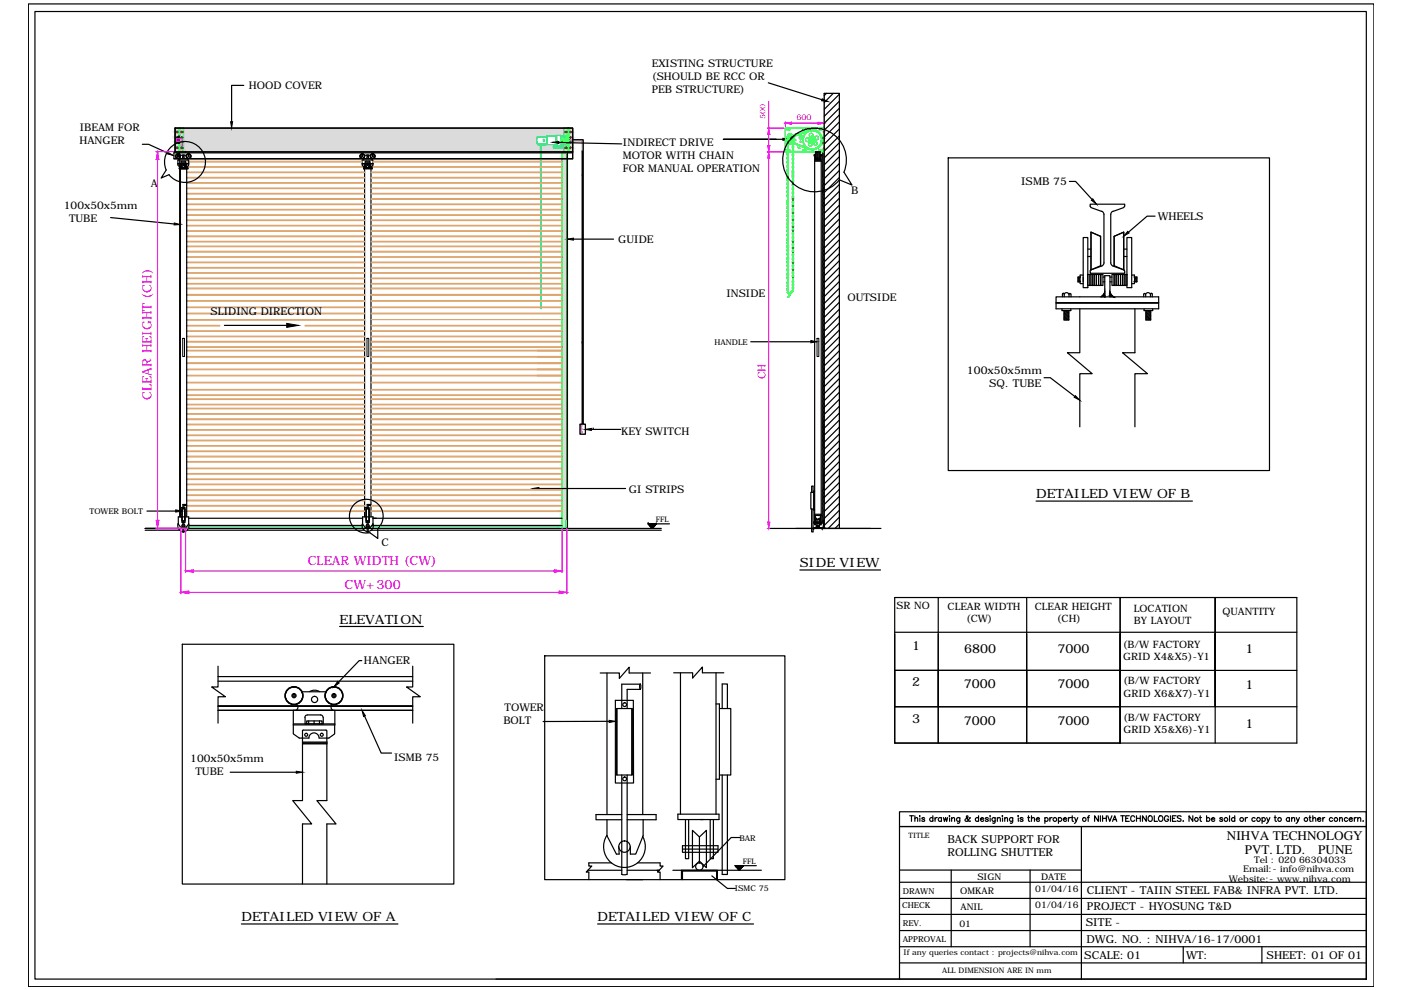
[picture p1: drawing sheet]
<svg xmlns="http://www.w3.org/2000/svg" width="297mm" height="210mm" viewBox="0 0 297 210" stroke-linecap="round" stroke-linejoin="round" font-family="sans-serif">
<defs><g id="words">
<g font-size="2.8">
<text x="260.1" y="178.1">NIHVA TECHNOLOGY</text>
<text x="263.9" y="181">PVT. LTD.</text>
<text x="279.5" y="181">PUNE</text>
</g>
<g font-size="2.7" fill="#f0f">
<text x="32.1" y="84.7" transform="rotate(-90 32.1 84.7)">CLEAR HEIGHT (CH)</text>
<text x="65.2" y="119.8">CLEAR WIDTH (CW)</text>
<text x="73" y="124.9">CW+300</text>
</g>
<g font-size="2.7">
<text x="219.7" y="105.7">DETAILED VIEW OF B</text>
<text x="169.6" y="120.3">SIDE VIEW</text>
<text x="72" y="132.2">ELEVATION</text>
<text x="193.4" y="137.8">1</text>
<text x="204.4" y="138.4">6800</text>
<text x="224.2" y="138.4">7000</text>
<text x="264.1" y="138.5">1</text>
<text x="193.4" y="145.5">2</text>
<text x="204.4" y="145.9">7000</text>
<text x="224.2" y="145.9">7000</text>
<text x="264.1" y="146.2">1</text>
<text x="193.4" y="153.2">3</text>
<text x="204.4" y="153.7">7000</text>
<text x="224.2" y="153.7">7000</text>
<text x="264.1" y="154.3">1</text>
<text x="51.2" y="195.3">DETAILED VIEW OF A</text>
<text x="126.7" y="195.3">DETAILED VIEW OF C</text>
</g>
<g font-size="2.3">
<text x="216.5" y="39.3">ISMB 75</text>
<text x="245.4" y="46.6">WHEELS</text>
<text x="205" y="79.3">100x50x5mm</text>
<text x="209.7" y="82.1">SQ. TUBE</text>
<text x="77.2" y="140.9">HANGER</text>
<text x="200.9" y="178.7">BACK SUPPORT FOR</text>
<text x="200.9" y="181.6">ROLLING SHUTTER</text>
<text x="230.4" y="189.6">CLIENT - TAIIN STEEL FAB&amp; INFRA PVT. LTD.</text>
<text x="230.2" y="196.4">SITE -</text>
<text x="230.4" y="193">PROJECT - HYOSUNG T&amp;D</text>
<text x="229.9" y="203.3">SCALE: 01</text>
<text x="230.3" y="199.8">DWG. NO. : NIHVA/16-17/0001</text>
<text x="251.5" y="203.2">WT:</text>
<text x="268.5" y="203.3">SHEET: 01 OF 01</text>
</g>
<text font-size="2.3" fill="#f0f" x="162.3" y="80.4" transform="rotate(-90 162.3 80.4)">CH</text>
<g font-size="2.2">
<text x="138.2" y="14.1">EXISTING STRUCTURE</text>
<text x="138.2" y="17">(SHOULD BE RCC OR</text>
<text x="52.7" y="19">HOOD COVER</text>
<text x="138.2" y="19.8">PEB STRUCTURE)</text>
<text x="16.9" y="27.8">IBEAM FOR</text>
<text x="16.8" y="30.6">HANGER</text>
<text x="132" y="33.7">MOTOR WITH CHAIN</text>
<text x="132.1" y="30.9">INDIRECT DRIVE</text>
<text x="32" y="39.7">A</text>
<text x="132" y="36.5">FOR MANUAL OPERATION</text>
<text x="180.5" y="41.1">B</text>
<text x="13.5" y="44.4">100x50x5mm</text>
<text x="14.6" y="47.1">TUBE</text>
<text x="131.1" y="51.5">GUIDE</text>
<text x="154" y="63">INSIDE</text>
<text x="179.7" y="63.9">OUTSIDE</text>
<text x="44.7" y="66.9">SLIDING DIRECTION</text>
<text x="131.7" y="92.2">KEY SWITCH</text>
<text x="133.3" y="104.5">GI STRIPS</text>
<text x="80.9" y="115.9">C</text>
<text x="190.1" y="129.1">SR NO</text>
<text x="200.9" y="129.2">CLEAR WIDTH</text>
<text x="204.8" y="131.9">(CW)</text>
<text x="219.4" y="129.2">CLEAR HEIGHT</text>
<text x="224.1" y="131.9">(CH)</text>
<text x="240.4" y="129.7">LOCATION</text>
<text x="259.2" y="130.4">QUANTITY</text>
<text x="238.1" y="137.4">(B/W FACTORY</text>
<text x="240.4" y="132.3">BY LAYOUT</text>
<text x="238.1" y="140">GRID X4&amp;X5)-Y1</text>
<text x="238.2" y="145.1">(B/W FACTORY</text>
<text x="238.2" y="147.8">GRID X6&amp;X7)-Y1</text>
<text x="106.7" y="153.5">BOLT</text>
<text x="107" y="150.8">TOWER</text>
<text x="238.2" y="152.8">(B/W FACTORY</text>
<text x="238.2" y="155.5">GRID X5&amp;X6)-Y1</text>
<text x="40.3" y="161.5">100x50x5mm</text>
<text x="83.6" y="161.4">ISMB 75</text>
<text x="41.4" y="164.3">TUBE</text>
</g>
<g font-size="1.9">
<text x="263.6" y="185">Email:- info@nihva.com</text>
<text x="265.9" y="183">Tel : 020 66304033</text>
<text x="203.6" y="189.5">OMKAR</text>
<text x="207.2" y="186.5">SIGN</text>
<text x="219.5" y="189.2">01/04/16</text>
<text x="220.7" y="186.5">DATE</text>
<text x="260.5" y="186.9">Website:- www.nihva.com</text>
<text x="203.4" y="196.5">01</text>
<text x="203.6" y="192.9">ANIL</text>
<text x="219.5" y="192.6">01/04/16</text>
</g>
<g font-size="1.7" fill="#f0f">
<text x="162.3" y="25.3" transform="rotate(-90 162.3 25.3)">500</text>
<text x="168.9" y="25.4">600</text>
</g>
<g font-size="1.7">
<text x="151.5" y="73.1">HANDLE</text>
<text x="19" y="109">TOWER BOLT</text>
<text x="156.8" y="178.2">BAR</text>
<text x="155.8" y="189">ISMC 75</text>
<text x="191.4" y="189.5">DRAWN</text>
<text x="191.3" y="192.5">CHECK</text>
<text x="191.4" y="196.3">REV.</text>
<text x="191.4" y="199.8">APPROVAL</text>
<text x="191.6" y="202.5">If any queries contact : projects@nihva.com</text>
</g>
<g font-size="1.6">
<text x="139.1" y="110.7">FFL</text>
<text x="192.6" y="177.6">TITLE</text>
<text x="157.5" y="183.2">FFL</text>
<text x="199.8" y="206.4">ALL DIMENSION ARE IN mm</text>
</g>
</g></defs>
<!-- layer: 0 -->
<g fill="none" stroke="#0f0" stroke-width=".25">
<path d="M37.1 27.2h1.8v5h-1.8zM37.1 32.2h2.3M38 27.2v5M38.1 27.2v5M38.5 32.3h.9M119 29.4v.6M119.1 29.3v.2h.2M119.1 29.5h.1M119.1 29.4v.6zM119.1 29.8h.1M119.2 32.2v79.8h1v-79.8M119.3 29.5h.1"/>
<path d="M119.3 29.8h-.2v.3M119.6 28.7v-1.5h1.8v5h-1.8v-1.4M119.9 29.3h-.8v.2l.8-.1h-.6M119.9 30l-.8-.2v.3h.8M119.9 29.2l.1-.1v1.1zM119.9 29.7h-.8h.8M120 29.1h.1v1.1h-.1M120.3 28.3v2.8v-1.4v1.1l-.2-.1v-2.1l.2-.1v1.2zM120.3 28.3l.2-.1-.1 1.5M120.4 29.7l.1 1.5-.2-.1M120.4 29.7l.1 1.5M120.5 27.2h-.2h.3v5"/>
<path d="M120.5 28.2l-.1 1.5M120.5 27.2v5M120.5 30.4h.1M120.5 30.5h.1M120.5 28.9h.1M120.5 29h.1M120.6 29.4h-1.6v.5h1.6M166.5 27.2h.3M166.5 32.1h.3M166.9 27.2h.4M166.9 32.1h.4M167.2 28.6h.6z"/>
<path d="M167.2 28.5l.1 .1zM167.2 29.6h.1M167.3 29.7h.1M167.3 28.6h.1M167.3 29.9h.1M167.3 29.6h.1M167.3 29.5h.1M167.3 29.7l.2 .2M167.3 29.3a.36 .36 0 0 0 0 .6M167.3 29.8h.1M167.3 30l4.4 1.7M167.3 28.5l.1 .1z"/>
<path d="M167.3 29.4h.1M167.4 29.4l-.2 .2 .1 .3M167.4 29.9l4.4 1.8M167.4 29.4l-.1 .1M167.4 29.5h-.1M167.4 29.8v.1M167.4 27.3l.1 .1-.1 .1M167.4 31.8l.1 .1-.1 .1M167.4 27.3l-.6 .1 .6 .1M167.4 31.8l-.6 .1 .6 .1M167.4 27.2h.3M167.4 32.1h.3"/>
<path d="M167.5 29.4h-.1M167.5 29.9h.1M167.5 29.4h.1M167.6 29.4l-.2 .1M167.6 28.5v.1zM167.6 29.3h.1M167.6 30h.1M167.6 29.8v.1M167.6 29.5h.1M167.6 29.9h-.1M167.6 28.5h.1M167.7 29.8h.1"/>
<path d="M167.7 29.5h.1M167.7 28.5v.1zM167.7 29.7h.1M167.7 29.6h.1M167.7 29.7l-.1 .2M167.8 29.7h-.1M167.8 28.6h.1M167.9 29.2h.1M167.9 30.2h.1M167.9 28.8v-.4h-.8v.5M167.9 27.2h.3M167.9 32.1h.3"/>
<path d="M168.1 29.1h.1M168.1 30.3h.1M168.4 28.9h.1M168.4 30.4h.1M168.4 27.2h.3M168.4 32.1h.3M168.4 29.6h.3v.2h-.3M168.6 29.6v.2M168.7 28.8h.1M168.7 30.6h.1M168.7 28.3h.3zM168.8 28.4l-.4 .2"/>
<path d="M168.9 28.7h.1M168.9 30.6h.1M168.9 27.2h.3M168.9 32.1h.3M169.1 31.2l.2 .1zM169.1 28.6h.1M169.1 30.7h.1M169.3 31.3l.4 .1M169.4 28.5h.1M169.4 30.8h.1M169.4 27.2h.3M169.4 32.1h.3"/>
<path d="M169.5 28.9l.1 .1M169.6 29l-.1 .3 .1 .2 .3-.1 .1-.2M169.6 28.8l.1-.3-.2-.1-.2 .3 .2 .1M169.7 28.4h.1M169.7 31h.1M169.7 28.8l.1 .2M169.7 28.9l.3 .2M169.8 28.6l.2 .1zM169.9 27.2h.3M169.9 32.1h.3M170 28.7l.1 .3M170 28.3h.1"/>
<path d="M170 31.1h.1M170 29.1h.1M170.2 28.2h.1M170.2 31.1h.1M170.2 29l-.2 .1M170.3 27.3h.5M170.3 27.5h.5M170.3 27.3v.2M170.3 29.8h.1M170.3 29.5h.1M170.3 29.9l-.1 .2 .2 .1v.2M170.3 29.5l-.1 .1 .1 .2"/>
<path d="M170.3 29.2h-.3M170.3 30.1v.1M170.4 29.2h-.2l.1 .3M170.4 27.2h.3M170.4 32.1h.3M170.4 28.1h.1M170.4 31.2h.1M170.5 28.8h-.1M170.5 28.9h-.2l.1 .3-.1-.1M170.5 30.5l-.1 .1 .2 .2M170.6 30.7v.1M170.6 28.5v.1"/>
<path d="M170.6 28.6l-.2 .1 .1 .2M170.7 30.8l-.1 .1 .3 .1M170.7 28h.1M170.7 31.3h.1M170.8 31.8l.1 .1-.1 .1M170.8 27.3v.2M170.8 31.8l-.6 .1 .6 .1M170.8 31h.1M170.8 28.3h.1M170.9 28.3l-.3 .1 .1 .2M170.9 31.1v.1h.2M170.9 27.2h.3"/>
<path d="M170.9 32.1h.3M170.9 27.9h.1M170.9 31.4h.1M171.1 28.1h.1M171.1 28.1h-.1l-.1 .2M171.2 31.3l.1 .2 .1-.1M171.2 27.8h.1M171.2 31.5h.1M171.4 27.9h.1M171.4 27.9l-.2 .2M171.4 27.2h.3M171.4 32.1h.3"/>
<path d="M171.5 31.4v.2l.2-.1M171.5 27.8h.1M171.5 31.6h.1M171.7 31.5h.1M171.7 27.8l-.1-.1-.1 .2M171.7 27.7h.1M171.7 27.6a2.1 2.1 0 0 1 2.6 2 2.1 2.1 0 0 1-2.6 2.1M171.7 27.6a2.05 2.05 0 0 1 2.5 2 2.05 2.05 0 0 1-2.5 2M171.7 31.5l.3 .2v-.1M171.7 31.7h.1M171.7 27.6l-4.4 1.8M171.8 27.7l-4.4 1.7"/>
<path d="M171.8 29.7l.3 .3h.2l.3-.3M171.8 29.6h.2l-.2 .2M171.9 27.2h.3M171.9 32.1h.3M172 27.6h.1M172 31.6h.1M172 27.7h.1M172 27.8h-.3M172.1 27.8v-.2l.3 .2M172.1 31.6v.1l.3-.1M172.1 31.7h.1M172.2 29.4l-.1-.1-.3 .2"/>
<path d="M172.2 29.4l.1-.1 .3 .2M172.2 27.6h.1M172.3 27.7h.1M172.4 31.6h-.1M172.4 27.2h.3M172.4 32.1h.3M172.4 27.8l.3-.1v.1M172.4 31.7h.1M172.5 27.6h.1M172.6 29.6h-.1l.1 .2M172.7 27.8h.1M172.7 31.5h.1"/>
<path d="M172.7 31.7h.1M172.8 27.8v-.1l.2 .2M172.8 27.7h.1M172.9 27.2h.3M172.9 32.1h.3M173 31.6h.1M173 27.9h.1M173 31.4v.2l-.3-.1-.2 .2-.1-.1M173 31.4h.1M173.1 27.9l.2 .2M173.1 27.8h.1M173.2 31.5h.1"/>
<path d="M173.3 27.9h.1M173.3 31.2h.1M173.3 31.3l-.1 .2-.1-.1M173.4 28.1h.1v.2M173.4 27.2h.3M173.4 32.1h.3M173.4 31.4h.1M173.6 31.1v.1h-.2M173.6 27.4h.7l-.6 .1zM173.6 31.8l.7 .1-.6 .1zM173.6 28.3l.3 .1-.1 .1M173.6 28.1h.1"/>
<path d="M173.7 31.1h.1M173.8 30.8l-.1 .3-.2-.1M173.8 28.6h.1v.2M173.8 31h.1M173.9 28.4h.1M173.9 27.2h.3M173.9 32.1h.3M173.9 30.4v.1M173.9 30.5v.3h-.1M174 28.9h.1l-.1 .2M174 30.8h.1M174 28.6h.1"/>
<path d="M174.1 30.1l-.1 .1M174.1 30.2v.3h-.1M174.1 29.2l.1 .2-.1 .1M174.1 29.5h.1M174.1 29.8h.1M174.1 29.9l.1 .1-.1 .2M174.1 30.6h.1M174.1 28.9h.1M174.2 29.5v.3M174.2 30.3h.1M174.2 29.1h.1M174.2 30.1h.1"/>
<path d="M174.2 29.3h.1M174.3 29.8h.1M174.3 29.6h.1M174.3 30.3l.2 .1-.3 .3zM174.4 28.9l.1 .7-.1 .7M174.4 27.2h.2M174.4 32.1h.2M174.6 27.2h-8.1v5h8.1M174.6 27.2h.2v5h-.2M174.6 27.2v5M167 61.7v.1M119.2 112h.3"/>
<path d="M119.5 112h.2M119.8 112h.3"/>
<circle cx="37.5" cy="31.3" r=".15"/>
<circle cx="37.5" cy="28" r=".15"/>
<circle cx="37.5" cy="29.1" r=".15"/>
<circle cx="37.5" cy="30.1" r=".15"/>
<circle cx="38.5" cy="31.3" r=".15"/>
<circle cx="38.5" cy="28" r=".15"/>
<circle cx="38.5" cy="29.1" r=".15"/>
<circle cx="38.5" cy="30.1" r=".15"/>
<circle cx="120" cy="28" r=".15"/>
<circle cx="120" cy="31.3" r=".15"/>
<circle cx="121" cy="30.1" r=".15"/>
<circle cx="121" cy="28" r=".15"/>
<circle cx="121" cy="29.1" r=".15"/>
<circle cx="121" cy="31.3" r=".15"/>
<circle cx="167.1" cy="28.9" r=".06"/>
<circle cx="167.1" cy="30.4" r=".06"/>
<circle cx="167.2" cy="29.6" r=".02"/>
<circle cx="167.2" cy="29.9" r=".02"/>
<circle cx="167.3" cy="29.4" r=".02"/>
<circle cx="167.5" cy="29.6" r=".95"/>
<circle cx="167.5" cy="29.6" r=".74"/>
<circle cx="167.5" cy="29.6" r=".53"/>
<circle cx="167.5" cy="29.6" r=".06"/>
<circle cx="167.5" cy="29.3" r=".02"/>
<circle cx="167.5" cy="30" r=".02"/>
<circle cx="167.8" cy="29.2" r=".02"/>
<circle cx="167.8" cy="30.1" r=".02"/>
<circle cx="168.1" cy="30.3" r=".02"/>
<circle cx="168.1" cy="29" r=".02"/>
<circle cx="168.3" cy="29.6" r=".06"/>
<circle cx="168.3" cy="30.4" r=".02"/>
<circle cx="168.3" cy="28.9" r=".02"/>
<circle cx="168.6" cy="28.8" r=".02"/>
<circle cx="168.6" cy="30.5" r=".02"/>
<circle cx="168.8" cy="30.6" r=".02"/>
<circle cx="168.8" cy="28.7" r=".02"/>
<circle cx="169.1" cy="30.7" r=".02"/>
<circle cx="169.1" cy="28.6" r=".02"/>
<circle cx="169.4" cy="28.5" r=".02"/>
<circle cx="169.4" cy="30.8" r=".02"/>
<circle cx="169.5" cy="28.6" r=".06"/>
<circle cx="169.7" cy="31" r=".02"/>
<circle cx="169.7" cy="28.4" r=".02"/>
<circle cx="169.7" cy="29.2" r=".11"/>
<circle cx="169.7" cy="30.1" r=".11"/>
<circle cx="169.7" cy="30.1" r=".02"/>
<circle cx="169.7" cy="29.2" r=".02"/>
<circle cx="169.9" cy="28.2" r=".02"/>
<circle cx="169.9" cy="31" r=".02"/>
<circle cx="170.2" cy="28.2" r=".02"/>
<circle cx="170.2" cy="31.1" r=".02"/>
<circle cx="170.4" cy="31.2" r=".02"/>
<circle cx="170.4" cy="28.1" r=".02"/>
<circle cx="170.7" cy="28" r=".02"/>
<circle cx="170.7" cy="31.3" r=".02"/>
<circle cx="170.9" cy="31.4" r=".02"/>
<circle cx="170.9" cy="27.9" r=".02"/>
<circle cx="171.2" cy="29.6" r=".4"/>
<circle cx="171.2" cy="27.8" r=".02"/>
<circle cx="171.2" cy="31.5" r=".02"/>
<circle cx="171.4" cy="27.7" r=".02"/>
<circle cx="171.4" cy="31.5" r=".02"/>
<circle cx="171.6" cy="29.6" r=".06"/>
<circle cx="171.7" cy="27.7" r=".02"/>
<circle cx="171.7" cy="31.7" r=".02"/>
<circle cx="171.8" cy="30.6" r=".4"/>
<circle cx="171.9" cy="27.6" r=".02"/>
<circle cx="172" cy="28.7" r=".4"/>
<circle cx="172.1" cy="31.7" r=".02"/>
<circle cx="172.2" cy="29.6" r=".78"/>
<circle cx="172.2" cy="29.6" r=".23"/>
<circle cx="172.2" cy="30.3" r=".06"/>
<circle cx="172.2" cy="29" r=".06"/>
<circle cx="172.2" cy="27.6" r=".02"/>
<circle cx="172.4" cy="31.7" r=".02"/>
<circle cx="172.5" cy="27.6" r=".02"/>
<circle cx="172.7" cy="31.7" r=".02"/>
<circle cx="172.7" cy="27.7" r=".02"/>
<circle cx="172.8" cy="29.6" r=".06"/>
<circle cx="172.9" cy="30.4" r=".4"/>
<circle cx="173" cy="31.6" r=".02"/>
<circle cx="173" cy="27.7" r=".02"/>
<circle cx="173.1" cy="29.3" r=".4"/>
<circle cx="173.2" cy="31.5" r=".02"/>
<circle cx="173.2" cy="27.9" r=".02"/>
<circle cx="173.4" cy="31.3" r=".02"/>
<circle cx="173.6" cy="28.1" r=".02"/>
<circle cx="173.6" cy="31.1" r=".02"/>
<circle cx="173.8" cy="31" r=".02"/>
<circle cx="173.8" cy="28.4" r=".02"/>
<circle cx="174" cy="28.6" r=".02"/>
<circle cx="174" cy="30.7" r=".02"/>
<circle cx="174.1" cy="28.8" r=".02"/>
<circle cx="174.1" cy="30.5" r=".02"/>
<circle cx="174.2" cy="30.3" r=".02"/>
<circle cx="174.2" cy="29" r=".02"/>
<circle cx="174.2" cy="30.1" r=".02"/>
<circle cx="174.2" cy="29.3" r=".02"/>
<circle cx="174.3" cy="29.6" r=".02"/>
<circle cx="174.3" cy="29.8" r=".02"/>
</g>
<g fill="#dbdbdb" stroke="#dbdbdb" stroke-width=".21">
<path d="M114.8 30.7h.1z"/>
<path d="M119.2 32.2v79.8h1zM119.2 32.2h1v79.8z"/>
<path d="M119.6 27.2h.7zM119.6 27.2h.7z"/>
<path d="M38.9 27.2h80.7zM38.9 27.2h80.7z"/>
<path d="M38.1 27.2h.8zM38.1 27.2h.8z"/>
<path d="M120.6 27.2v.7h.8zM120.6 27.2h.8v.7z"/>
<path d="M119.6 27.2v.7h.9zM119.6 27.2h.9v.7z"/>
<path d="M38.9 27.2v.7h80.7zM38.9 27.2h80.7v.7z"/>
<path d="M38.1 27.2v.7h.8zM38.1 27.2h.8v.7z"/>
<path d="M37.1 27.2v.7h.9zM37.1 27.2h.9v.7z"/>
<path d="M121 27.9h.4zM121 27.9h.4z"/>
<path d="M120.6 27.9h.3zM120.6 27.9h.4z"/>
<path d="M120.1 27.9h.4zM120.1 27.9h.4z"/>
<path d="M119.6 27.9h.3zM119.6 27.9h.5z"/>
<path d="M38.5 27.9h.4zM38.5 27.9h.4z"/>
<path d="M38.1 27.9h.3zM38.1 27.9h.4z"/>
<path d="M37.5 27.9h.5zM37.5 27.9h.5z"/>
<path d="M37.1 27.9h.4zM37.1 27.9h.4z"/>
<path d="M121.1 27.9l.3 .1zM121.1 27.9h.3v.1z"/>
<path d="M120.6 27.9v.1h.3zM120.6 27.9h.3v.1z"/>
<path d="M120.1 27.9l.4 .1zM120.1 27.9h.4v.1z"/>
<path d="M119.6 27.9v.1h.3zM119.6 27.9h.3v.1z"/>
<path d="M38.6 27.9l.3 .1zM38.6 27.9h.3v.1z"/>
<path d="M38.1 27.9v.1h.3zM38.1 27.9h.3v.1z"/>
<path d="M37.6 27.9l.4 .1zM37.6 27.9h.4v.1z"/>
<path d="M37.1 27.9v.1h.3zM37.1 27.9h.4l-.1 .1z"/>
<path d="M121.2 28l.2 .1zM121.2 28l.2 .1z"/>
<path d="M120.6 28l.3 .1zM120.6 28l.3 .1z"/>
<path d="M120.2 28l.3 .1zM120.2 28l.3 .1z"/>
<path d="M119.6 28l.3 .1zM119.6 28l.3 .1z"/>
<path d="M38.7 28l.2 .1zM38.7 28l.2 .1z"/>
<path d="M38.1 28l.3 .1zM38.1 28l.3 .1z"/>
<path d="M37.7 28l.3 .1zM37.7 28l.3 .1z"/>
<path d="M37.1 28l.4 .1zM37.1 28l.4 .1z"/>
<path d="M121 28.1h.4zM121.1 28.1h.3z"/>
<path d="M120.6 28.1h.4zM120.6 28.1h.4z"/>
<path d="M120.1 28.1h.4zM120.1 28.1h.4z"/>
<path d="M119.6 28.1h.5zM119.6 28.1h.5z"/>
<path d="M38.9 27.9v.2h80.7zM38.9 27.9h80.7v.2z"/>
<path d="M38.5 28.1h.4zM38.6 28.1h.3z"/>
<path d="M38.1 28.1h.4zM38.1 28.1h.4z"/>
<path d="M37.5 28.1h.5zM37.6 28.1h.4z"/>
<path d="M37.1 28.1h.4zM37.1 28.1h.4z"/>
<path d="M119.6 28.1l.9 .1zM119.6 28.1l.9 .1z"/>
<path d="M38.9 28.1l80.7 .1zM38.9 28.1l80.7 .1z"/>
<path d="M119.6 28.2v.1h.7zM119.6 28.2h.7v.1z"/>
<path d="M119.6 28.3h.7zM119.6 28.3h.7z"/>
<path d="M38.9 28.2v.1h80.7zM38.9 28.2h80.7v.1z"/>
<path d="M119.6 28.3v.2h.7zM119.6 28.3h.7v.2z"/>
<path d="M38.9 28.3v.2h80.7zM38.9 28.3h80.7v.2z"/>
<path d="M119.6 28.5v.1h.5zM119.6 28.5h.7l-.2 .1z"/>
<path d="M38.9 28.5v.1h80.7zM38.9 28.5h80.7v.1z"/>
<path d="M38.1 28.1v.5h.8zM38.1 28.1h.8v.5z"/>
<path d="M119.6 28.6l.5 .1zM119.6 28.6l.5 .1z"/>
<path d="M38.9 28.6l80.7 .1zM38.9 28.6l80.7 .1z"/>
<path d="M38.1 28.6l.8 .1zM38.1 28.6l.8 .1z"/>
<path d="M119.6 28.7h.5zM119.6 28.7h.5z"/>
<path d="M118.9 28.7h.7zM118.9 28.7h.7z"/>
<path d="M118.9 28.7l.5 .1zM118.9 28.7l.5 .1z"/>
<path d="M118.9 28.8l.3 .1zM118.9 28.8l.3 .1z"/>
<path d="M38.9 28.7v.2h79zM38.9 28.7h79v.2z"/>
<path d="M118.9 28.9h.3zM118.9 28.9h.3z"/>
<path d="M37.1 28.1v.8h.9zM37.1 28.1h.9v.8z"/>
<path d="M118.9 28.9l.3 .1zM118.9 28.9l.3 .1z"/>
<path d="M120.6 28.1v.9h.8zM120.6 28.1h.8v.9z"/>
<path d="M38.9 28.9v.1h77zM38.9 28.9h77v.1z"/>
<path d="M38.1 28.7v.3h.8zM38.1 28.7h.8v.3z"/>
<path d="M38.9 29h77zM38.9 29h77z"/>
<path d="M38.5 29h.4zM38.5 29h.4z"/>
<path d="M38.1 29h.4zM38.1 29h.4z"/>
<path d="M37.1 28.9v.1h.7zM37.1 28.9h.7v.1z"/>
<path d="M118.9 29h.3zM118.9 29h.3z"/>
<path d="M38.9 29h77zM38.9 29h77z"/>
<path d="M38.5 29h.4zM38.5 29h.4z"/>
<path d="M38.9 29l77 .1zM38.9 29l77 .1z"/>
<path d="M38.5 29l.4 .1zM38.5 29l.4 .1z"/>
<path d="M38.9 29.1h74.9zM38.9 29.1h74.9z"/>
<path d="M38.6 29.1h.3zM38.6 29.1h.3z"/>
<path d="M37.1 29l.4 .1zM37.1 29h.4z"/>
<path d="M121 29l.4 .1zM121 29l.4 .1z"/>
<path d="M120.6 29l.3 .1zM120.6 29h.4z"/>
<path d="M38.9 29.1h74.9zM38.9 29.1h74.9z"/>
<path d="M38.6 29.1h.3zM38.6 29.1h.3z"/>
<path d="M38.1 29l.3 .1zM38.1 29h.4z"/>
<path d="M38.9 29.1h74.9zM38.9 29.1h74.9z"/>
<path d="M38.6 29.1h.3zM38.6 29.1h.3z"/>
<path d="M37.5 29l.3 .1zM37.5 29l.3 .1z"/>
<path d="M121.1 29.1l.3 .1zM121.1 29.1l.3 .1z"/>
<path d="M120.6 29.1l.3 .1zM120.6 29.1h.3z"/>
<path d="M38.9 29.1l74.9 .1zM38.9 29.1l74.9 .1z"/>
<path d="M38.6 29.1l.3 .1zM38.6 29.1l.3 .1z"/>
<path d="M38.1 29.1l.3 .1zM38.1 29.1h.3z"/>
<path d="M37.1 29.1l.3 .1zM37.1 29.1h.4z"/>
<path d="M38.9 29.2h74.9zM38.9 29.2h74.9z"/>
<path d="M38.7 29.2h.2zM38.7 29.2h.2z"/>
<path d="M38.9 29.2h74.9zM38.9 29.2h74.9z"/>
<path d="M38.6 29.2h.3zM38.7 29.2h.2z"/>
<path d="M121.2 29.2l-.1 .1h.3zM121.2 29.2h.2v.1z"/>
<path d="M120.6 29.2v.1h.3zM120.6 29.2l.3 .1z"/>
<path d="M38.9 29.2l74.9 .1zM38.9 29.2l74.9 .1z"/>
<path d="M38.6 29.2l.3 .1zM38.6 29.2l.3 .1z"/>
<path d="M37.1 29.2v.1h.4zM37.1 29.2l.4 .1z"/>
<path d="M118.9 29v.3h.5zM118.9 29h.5v.3z"/>
<path d="M38.9 29.3h74.9zM38.9 29.3h74.9z"/>
<path d="M38.6 29.3h.3zM38.6 29.3h.3z"/>
<path d="M118.9 29.3h.2zM118.9 29.3h.2z"/>
<path d="M38.9 29.3h74.9zM38.9 29.3h74.9z"/>
<path d="M38.6 29.3h.3zM38.6 29.3h.3z"/>
<path d="M38.9 29.3h74.9zM38.9 29.3h74.9z"/>
<path d="M38.6 29.3h.3zM38.6 29.3h.3z"/>
<path d="M38.1 29.2v.1h.3zM38.1 29.2l.3 .1z"/>
<path d="M121 29.3h.4zM121.1 29.3h.3z"/>
<path d="M120.6 29.3h.4zM120.6 29.3h.4z"/>
<path d="M38.9 29.3h74.9zM38.9 29.3h74.9z"/>
<path d="M38.6 29.3h.3zM38.6 29.3h.3z"/>
<path d="M38.1 29.3h.4zM38.1 29.3h.4z"/>
<path d="M121 29.3h.4zM121 29.3h.4z"/>
<path d="M120.6 29.3h.4zM120.6 29.3h.4z"/>
<path d="M38.9 29.3h74.9zM38.9 29.3h74.9z"/>
<path d="M38.6 29.3h.3zM38.6 29.3h.3z"/>
<path d="M38.1 29.3h.5zM38.1 29.3h.5z"/>
<path d="M37.1 29.3h.4zM37.1 29.3h.4z"/>
<path d="M38.9 29.3h74.9zM38.9 29.3h74.9z"/>
<path d="M38.6 29.3h.3zM38.6 29.3h.3z"/>
<path d="M38.1 29.3h.5zM38.1 29.3h.5z"/>
<path d="M37.1 29.3h.4zM37.1 29.3h.4z"/>
<path d="M38.9 29.3l74.9 .1zM38.9 29.3l74.9 .1z"/>
<path d="M38.6 29.3l.3 .1zM38.6 29.3l.3 .1z"/>
<path d="M38.1 29.3l.5 .1zM38.1 29.3l.5 .1z"/>
<path d="M37.1 29.3l.3 .1zM37.1 29.3l.3 .1z"/>
<path d="M38.9 29.4v.1h74.9zM38.9 29.4h74.9v.1z"/>
<path d="M38.6 29.4v.1h.3zM38.6 29.4h.3v.1z"/>
<path d="M120.6 29.3v.3h.8zM120.6 29.3h.8v.3z"/>
<path d="M38.9 29.5l74.9 .1zM38.9 29.5l74.9 .1z"/>
<path d="M38.7 29.5l.2 .1zM38.7 29.5l.2 .1z"/>
<path d="M38.9 29.6v.4h74.9zM38.9 29.6h74.9v.4z"/>
<path d="M38.7 29.6v.4h.2zM38.7 29.6h.2v.4z"/>
<path d="M37.1 29.4v.6h.2zM37.1 29.4h.2v.6z"/>
<path d="M38.9 30h74.9zM38.9 30h74.9z"/>
<path d="M38.7 30h.2zM38.7 30h.2z"/>
<path d="M37.1 30h.3zM37.1 30h.3z"/>
<path d="M120.6 29.9v.1h.8zM120.6 29.9h.8v.1z"/>
<path d="M38.9 30h74.9zM38.9 30h74.9z"/>
<path d="M38.7 30h.2zM38.7 30h.2z"/>
<path d="M37.1 30h.4zM37.1 30h.4z"/>
<path d="M38.9 30h74.9zM38.9 30h74.9z"/>
<path d="M38.7 30h.2zM38.7 30h.2z"/>
<path d="M38.1 30h.5zM38.1 30h.5z"/>
<path d="M38.9 30l74.9 .1zM38.9 30l74.9 .1z"/>
<path d="M38.7 30l.2 .1zM38.7 30l.2 .1z"/>
<path d="M38.1 30l.3 .1zM38.1 30h.4z"/>
<path d="M121 30l.4 .1zM121 30l.4 .1z"/>
<path d="M120.6 30l.3 .1zM120.6 30h.4z"/>
<path d="M38.9 30.1h74.9zM38.9 30.1h74.9z"/>
<path d="M38.7 30.1h.2zM38.7 30.1h.2z"/>
<path d="M37.1 30l.4 .1zM37.1 30h.4z"/>
<path d="M38.9 30.1h74.9zM38.9 30.1h74.9z"/>
<path d="M38.7 30.1h.2zM38.7 30.1h.2z"/>
<path d="M121.1 30.1l.3 .1zM121.1 30.1l.3 .1z"/>
<path d="M120.6 30.1l.3 .1zM120.6 30.1h.3z"/>
<path d="M38.1 30.1l.3 .1zM38.1 30.1h.3z"/>
<path d="M37.1 30.1l.3 .1zM37.1 30.1h.4z"/>
<path d="M38.9 30.1l74.9 .1zM38.9 30.1l74.9 .1z"/>
<path d="M38.7 30.1l.2 .1zM38.7 30.1l.2 .1z"/>
<path d="M38.9 30.2h74.9zM38.9 30.2h74.9z"/>
<path d="M38.7 30.2h.2zM38.7 30.2h.2z"/>
<path d="M38.9 30.2l74.9 .1zM38.9 30.2l74.9 .1z"/>
<path d="M38.6 30.3h.3zM38.7 30.2l.2 .1z"/>
<path d="M38.9 30.3h74.9zM38.9 30.3h74.9z"/>
<path d="M38.6 30.3h.3zM38.6 30.3h.3z"/>
<path d="M121.2 30.2l.2 .1zM121.2 30.2l.2 .1z"/>
<path d="M120.6 30.2l.3 .1zM120.6 30.2l.3 .1z"/>
<path d="M38.9 30.3h74.9zM38.9 30.3h74.9z"/>
<path d="M38.6 30.3h.3zM38.6 30.3h.3z"/>
<path d="M38.1 30.2v.1h.3zM38.1 30.2l.3 .1z"/>
<path d="M38.9 30.3h74.9zM38.9 30.3h74.9z"/>
<path d="M38.6 30.3h.3zM38.6 30.3h.3z"/>
<path d="M37.6 30.3h.2zM37.7 30.3h.1z"/>
<path d="M37.1 30.2v.1h.4zM37.1 30.2l.4 .1z"/>
<path d="M38.9 30.3h74.9zM38.9 30.3h74.9z"/>
<path d="M38.6 30.3h.3zM38.6 30.3h.3z"/>
<path d="M37.5 30.3h.3zM37.6 30.3h.2z"/>
<path d="M37.1 30.3h.4zM37.1 30.3h.4z"/>
<path d="M121 30.3h.4zM121.1 30.3h.3z"/>
<path d="M120.6 30.3h.4zM120.6 30.3h.4z"/>
<path d="M38.9 30.3h74.9zM38.9 30.3h74.9z"/>
<path d="M38.6 30.3h.3zM38.6 30.3h.3z"/>
<path d="M38.1 30.3h.4zM38.1 30.3h.4z"/>
<path d="M121 30.3h.4zM121 30.3h.4z"/>
<path d="M120.6 30.3h.4zM120.6 30.3h.4z"/>
<path d="M38.6 30.3h.3zM38.6 30.3h.3z"/>
<path d="M38.1 30.3h.5zM38.1 30.3h.5z"/>
<path d="M38.6 30.3v.1h.3zM38.6 30.3h.3v.1z"/>
<path d="M38.1 30.3v.1h.5zM38.1 30.3h.5v.1z"/>
<path d="M37.1 30.3v.1h.7zM37.1 30.3h.7v.1z"/>
<path d="M38.9 30.3v.2h74.9zM38.9 30.3h74.9v.2z"/>
<path d="M38.6 30.4l.3 .1zM38.6 30.4l.3 .1z"/>
<path d="M38.1 30.4l.5 .1zM38.1 30.4l.5 .1z"/>
<path d="M115.3 30.5v.1h.6zM115.3 30.5h.6v.1z"/>
<path d="M38.9 30.5v.1h75.5zM38.9 30.5h75.5v.1z"/>
<path d="M38.6 30.5v.1h.3zM38.6 30.5h.3v.1z"/>
<path d="M38.9 30.6h75.5zM38.9 30.6h75.5z"/>
<path d="M38.6 30.6h.3zM38.6 30.6h.3z"/>
<path d="M38.9 30.6l75.5 .1zM38.9 30.6l75.5 .1z"/>
<path d="M38.6 30.6l.3 .1zM38.6 30.6l.3 .1z"/>
<path d="M114.4 30.5v.2h.6zM114.4 30.5h.6v.2z"/>
<path d="M115.3 30.6l.7 .1zM115.3 30.6l.7 .1z"/>
<path d="M114.9 30.7h.1zM114.9 30.7h.1z"/>
<path d="M114.4 30.7h.4zM114.4 30.7h.5z"/>
<path d="M114.9 30.7h.1zM114.9 30.7h.1zM114.9 30.7h.1z"/>
<path d="M114.4 30.7h.3zM114.4 30.7h.4z"/>
<path d="M38.6 30.7h.3zM38.6 30.7h.3z"/>
<path d="M38.1 30.5v.2h.5zM38.1 30.5h.5v.2z"/>
<path d="M118.9 30.6l.5 .1zM118.9 30.6l.5 .1z"/>
<path d="M38.9 30.7h75.2zM38.9 30.7h75.2z"/>
<path d="M38.6 30.7h.3zM38.6 30.7h.3z"/>
<path d="M38.1 30.7h.5zM38.1 30.7h.5z"/>
<path d="M38.9 30.7h75.2zM38.9 30.7h75.2z"/>
<path d="M38.6 30.7h.3zM38.6 30.7h.3z"/>
<path d="M38.9 30.7h75.2zM38.9 30.7h75.2z"/>
<path d="M38.6 30.7h.3zM38.6 30.7h.3z"/>
<path d="M38.1 30.7h.5zM38.1 30.7h.5z"/>
<path d="M114.4 30.7h.2zM114.4 30.7h.3z"/>
<path d="M38.9 30.7h75.2zM38.9 30.7h75.2z"/>
<path d="M38.6 30.7h.3zM38.6 30.7h.3z"/>
<path d="M38.1 30.7h.5zM38.1 30.7h.5z"/>
<path d="M38.9 30.7h75.7zM38.9 30.7h75.7z"/>
<path d="M38.6 30.7h.3zM38.6 30.7h.3z"/>
<path d="M38.1 30.7h.5zM38.1 30.7h.5z"/>
<path d="M114.8 30.7h.2zM114.8 30.7h.2z"/>
<path d="M38.9 30.7h75.7zM38.9 30.7h75.7z"/>
<path d="M38.6 30.7h.3zM38.6 30.7h.3z"/>
<path d="M38.1 30.7h.5zM38.1 30.7h.5z"/>
<path d="M114.7 30.7h.3zM114.8 30.7h.2z"/>
<path d="M38.9 30.7h75.7zM38.9 30.7h75.7z"/>
<path d="M38.6 30.7h.3zM38.6 30.7h.3z"/>
<path d="M38.1 30.7h.5zM38.1 30.7h.5z"/>
<path d="M114.7 30.7h.3zM114.7 30.7h.3z"/>
<path d="M38.9 30.7h75.7zM38.9 30.7h75.7z"/>
<path d="M38.6 30.7h.3zM38.6 30.7h.3z"/>
<path d="M38.1 30.7h.5zM38.1 30.7h.5z"/>
<path d="M115.3 30.7l2.6 .1zM115.3 30.7l2.6 .1z"/>
<path d="M114.6 30.8h.4zM114.6 30.7l.4 .1z"/>
<path d="M38.9 30.7l75.7 .1zM38.9 30.7h75.7z"/>
<path d="M38.6 30.7l.3 .1zM38.6 30.7l.3 .1z"/>
<path d="M38.1 30.7l.5 .1zM38.1 30.7l.5 .1z"/>
<path d="M115.6 30.8h2.3zM115.6 30.8h2.3z"/>
<path d="M115.3 30.8h.3zM115.3 30.8h.3z"/>
<path d="M115.6 30.8h2.3zM115.6 30.8h2.3z"/>
<path d="M38.9 30.8h75.7zM38.9 30.8h75.7z"/>
<path d="M38.6 30.8h.3zM38.6 30.8h.3z"/>
<path d="M38.1 30.8h.5zM38.1 30.8h.5z"/>
<path d="M38.9 30.8h75.7zM38.9 30.8h75.7z"/>
<path d="M38.6 30.8h.3zM38.6 30.8h.3z"/>
<path d="M38.1 30.8h.5zM38.1 30.8h.5z"/>
<path d="M118.9 30.7l.5 .1zM118.9 30.7l.5 .1z"/>
<path d="M38.9 30.8h75.7zM38.9 30.8h75.7z"/>
<path d="M38.6 30.8h.3zM38.6 30.8h.3z"/>
<path d="M38.1 30.8h.5zM38.1 30.8h.5z"/>
<path d="M38.6 30.8h.3zM38.6 30.8h.3z"/>
<path d="M115.3 30.8h.2zM115.3 30.8h.3z"/>
<path d="M114.6 30.8h.4zM114.6 30.8h.4z"/>
<path d="M38.9 30.8h75.7zM38.9 30.8h75.7z"/>
<path d="M38.6 30.8h.3zM38.6 30.8h.3z"/>
<path d="M119.6 30.8h.7zM119.8 30.7l.5 .1z"/>
<path d="M38.9 30.8h75.7zM38.9 30.8h75.7z"/>
<path d="M38.6 30.8h.3zM38.6 30.8h.3z"/>
<path d="M38.1 30.8h.5zM38.1 30.8h.5z"/>
<path d="M115.5 30.8h2.4zM115.6 30.8h2.3z"/>
<path d="M114.6 30.8h.1zM114.6 30.8h.1z"/>
<path d="M38.6 30.8h.3zM38.6 30.8h.3z"/>
<path d="M38.1 30.8h.5zM38.1 30.8h.5z"/>
<path d="M119.6 30.8h.7zM119.6 30.8h.7z"/>
<path d="M38.6 30.8h.3zM38.6 30.8h.3z"/>
<path d="M38.1 30.8h.5zM38.1 30.8h.5z"/>
<path d="M114.6 30.8h3.3zM114.6 30.8h3.3z"/>
<path d="M38.6 30.8h.3zM38.6 30.8h.3z"/>
<path d="M38.1 30.8h.5zM38.1 30.8h.5z"/>
<path d="M118.9 30.8v.1h.3zM118.9 30.8h.3v.1z"/>
<path d="M114.6 30.8l3.3 .1zM114.6 30.8l3.3 .1z"/>
<path d="M38.9 30.8l75.7 .1zM38.9 30.8l75.7 .1z"/>
<path d="M114.6 30.9h4.6zM114.6 30.9h4.6z"/>
<path d="M38.9 30.9h75.7zM38.9 30.9h75.7z"/>
<path d="M119.6 30.8l.7 .1zM119.6 30.8l.7 .1z"/>
<path d="M114.6 30.9h4.6zM114.6 30.9h4.6z"/>
<path d="M38.9 30.9h75.7zM38.9 30.9h75.7z"/>
<path d="M38.6 30.8l.3 .1zM38.6 30.8l.3 .1z"/>
<path d="M38.1 30.8l.5 .1zM38.1 30.8l.5 .1z"/>
<path d="M119.6 30.9h.7zM119.6 30.9h.7z"/>
<path d="M119.2 30.8l.1 .1zM119.2 30.8l.1 .1z"/>
<path d="M38.9 30.9h75.7zM38.9 30.9h75.7z"/>
<path d="M38.6 30.9h.3zM38.6 30.9h.3z"/>
<path d="M38.1 30.9h.5zM38.1 30.9h.5z"/>
<path d="M119.6 30.9h.7zM119.6 30.9h.7z"/>
<path d="M114.6 30.9h4.6zM114.6 30.9h4.6z"/>
<path d="M38.9 30.9h75.7zM38.9 30.9h75.7z"/>
<path d="M38.6 30.9h.3zM38.6 30.9h.3z"/>
<path d="M38.1 30.9h.5zM38.1 30.9h.5z"/>
<path d="M119.6 30.9h.7zM119.6 30.9h.7z"/>
<path d="M114.6 30.9h2.7zM114.6 30.9h2.7z"/>
<path d="M38.9 30.9h75.7zM38.9 30.9h75.7z"/>
<path d="M38.6 30.9h.3zM38.6 30.9h.3z"/>
<path d="M38.1 30.9h.5zM38.1 30.9h.5z"/>
<path d="M119.2 30.9h.2zM119.2 30.9h.2z"/>
<path d="M114.6 30.9l2.7 .1zM114.6 30.9l2.7 .1z"/>
<path d="M38.9 30.9l75.7 .1zM38.9 30.9l75.7 .1z"/>
<path d="M38.6 30.9l.3 .1zM38.6 30.9l.3 .1z"/>
<path d="M38.1 30.9l.5 .1zM38.1 30.9l.5 .1z"/>
<path d="M119.6 30.9l.7 .1zM119.6 30.9l.7 .1z"/>
<path d="M38.9 31h75.7zM38.9 31h75.7z"/>
<path d="M38.6 31h.3zM38.6 31h.3z"/>
<path d="M38.1 31h.5zM38.1 31h.5z"/>
<path d="M119.5 31h.1zM119.5 30.9l.1 .1z"/>
<path d="M38.9 31h75.7zM38.9 31h75.7z"/>
<path d="M38.6 31h.3zM38.6 31h.3z"/>
<path d="M38.1 31h.5zM38.1 31h.5z"/>
<path d="M119.5 31h.1zM119.5 31h.1z"/>
<path d="M119.2 30.9l.2 .1zM119.2 30.9l.2 .1z"/>
<path d="M119.6 31h.7zM119.6 31h.7z"/>
<path d="M119.4 31h.2zM119.5 31h.1z"/>
<path d="M119.2 31h.2zM119.2 31h.2z"/>
<path d="M38.9 31h75.7zM38.9 31h75.7z"/>
<path d="M38.6 31h.3zM38.6 31h.3z"/>
<path d="M119.6 31l.7 .1zM119.6 31l.7 .1z"/>
<path d="M119.2 31l.4 .1zM119.2 31l.4 .1z"/>
<path d="M38.9 31l75.7 .1zM38.9 31l75.7 .1z"/>
<path d="M38.6 31l.3 .1zM38.6 31l.3 .1z"/>
<path d="M119.6 31.1h.7zM119.6 31.1h.7z"/>
<path d="M119.2 31.1h.4zM119.2 31.1h.4z"/>
<path d="M114.6 31l2.7 .1zM114.6 31l2.7 .1z"/>
<path d="M38.9 31.1h75.7zM38.9 31.1h75.7z"/>
<path d="M38.6 31.1h.3zM38.6 31.1h.3z"/>
<path d="M114.6 31.1h2.7zM114.6 31.1h2.7z"/>
<path d="M38.9 31.1h75.7zM38.9 31.1h75.7z"/>
<path d="M119.6 31.1h.7zM119.6 31.1h.7z"/>
<path d="M119.2 31.1h.4zM119.2 31.1h.4z"/>
<path d="M114.6 31.1h2.7zM114.6 31.1h2.7z"/>
<path d="M38.9 31.1h75.7zM38.9 31.1h75.7z"/>
<path d="M119.6 31.1h.7zM119.6 31.1h.7z"/>
<path d="M119.2 31.1h.4zM119.2 31.1h.4z"/>
<path d="M114.6 31.1h2.7zM114.6 31.1h2.7z"/>
<path d="M38.9 31.1h75.7zM38.9 31.1h75.7z"/>
<path d="M38.6 31.1h.3zM38.6 31.1h.3z"/>
<path d="M119.6 31.1l.7 .1zM119.6 31.1l.7 .1z"/>
<path d="M119.2 31.1l.4 .1zM119.2 31.1l.4 .1z"/>
<path d="M38.9 31.1l75.7 .1zM38.9 31.1h75.7z"/>
<path d="M38.6 31.1l.3 .1zM38.6 31.1l.3 .1z"/>
<path d="M119.6 31.2h.9zM119.6 31.2h.9z"/>
<path d="M119.2 31.2h.4zM119.2 31.2h.4z"/>
<path d="M38.9 31.2h75.7zM38.9 31.2h75.7z"/>
<path d="M38.6 31.2h.3zM38.6 31.2h.3z"/>
<path d="M120.6 30.3v.9h.8zM120.6 30.3h.8v.9z"/>
<path d="M119.6 31.2h.9zM119.6 31.2h.9z"/>
<path d="M119.2 31.2h.4zM119.2 31.2h.4z"/>
<path d="M38.9 31.2h75.7zM38.9 31.2h75.7z"/>
<path d="M38.6 31.2h.3zM38.6 31.2h.3z"/>
<path d="M37.1 30.4v.8h.9zM37.1 30.4h.9v.8z"/>
<path d="M119.6 31.2h.5zM119.6 31.2h.5z"/>
<path d="M119.2 31.2h.4zM119.2 31.2h.4z"/>
<path d="M38.9 31.2h75.7zM38.9 31.2h75.7z"/>
<path d="M38.6 31.2h.3zM38.6 31.2h.3z"/>
<path d="M38.1 31v.2h.5zM38.1 31h.5v.2z"/>
<path d="M119.6 31.2h.4zM119.6 31.2h.5z"/>
<path d="M119.2 31.2h.4zM119.2 31.2h.4z"/>
<path d="M114.6 31.1l2.7 .1zM114.6 31.1l2.7 .1z"/>
<path d="M38.9 31.2h75.7zM38.9 31.2h75.7z"/>
<path d="M38.6 31.2h.3zM38.6 31.2h.3z"/>
<path d="M119.6 31.2h.4zM119.6 31.2h.4z"/>
<path d="M119.2 31.2h.4zM119.2 31.2h.4z"/>
<path d="M38.9 31.2h75.7zM38.9 31.2h75.7z"/>
<path d="M38.6 31.2h.3zM38.6 31.2h.3z"/>
<path d="M38.1 31.2h.3zM38.1 31.2h.4z"/>
<path d="M121 31.2l.4 .1zM121 31.2l.4 .1z"/>
<path d="M120.6 31.2l.3 .1zM120.6 31.2h.4z"/>
<path d="M120.1 31.2l.4 .1zM120.1 31.2l.4 .1z"/>
<path d="M119.6 31.2l.3 .1zM119.6 31.2h.4z"/>
<path d="M119.2 31.2l.4 .1zM119.2 31.2l.4 .1z"/>
<path d="M38.9 31.2l75.7 .1zM38.9 31.2l75.7 .1z"/>
<path d="M38.6 31.2l.3 .1zM38.6 31.2l.3 .1z"/>
<path d="M37.5 31.2l.5 .1zM37.5 31.2l.5 .1z"/>
<path d="M37.1 31.2l.4 .1zM37.1 31.2h.4z"/>
<path d="M119.6 31.3h.3zM119.6 31.3h.3z"/>
<path d="M119.2 31.3h.4zM119.2 31.3h.4z"/>
<path d="M38.9 31.3h75.7zM38.9 31.3h75.7z"/>
<path d="M38.6 31.3h.3zM38.6 31.3h.3z"/>
<path d="M119.6 31.3h.3zM119.6 31.3h.3z"/>
<path d="M119.2 31.3h.4zM119.2 31.3h.4z"/>
<path d="M114.6 31.3h2.7zM114.6 31.2l2.7 .1z"/>
<path d="M38.9 31.3h75.7zM38.9 31.3h75.7z"/>
<path d="M38.6 31.3h.3zM38.6 31.3h.3z"/>
<path d="M119.6 31.3h.3zM119.6 31.3h.3z"/>
<path d="M119.2 31.3h.4zM119.2 31.3h.4z"/>
<path d="M114.6 31.3h2.7zM114.6 31.3h2.7z"/>
<path d="M38.9 31.3h75.7zM38.9 31.3h75.7z"/>
<path d="M38.6 31.3h.3zM38.6 31.3h.3z"/>
<path d="M119.6 31.3h.3zM119.6 31.3h.3z"/>
<path d="M119.2 31.3h.4zM119.2 31.3h.4z"/>
<path d="M114.6 31.3h2.7zM114.6 31.3h2.7z"/>
<path d="M38.9 31.3h75.7zM38.9 31.3h75.7z"/>
<path d="M119.6 31.3h.3zM119.6 31.3h.3z"/>
<path d="M119.2 31.3h.4zM119.2 31.3h.4z"/>
<path d="M38.6 31.3h.3zM38.6 31.3h.3z"/>
<path d="M119.6 31.3h.3zM119.6 31.3h.3z"/>
<path d="M119.2 31.3h.4zM119.2 31.3h.4z"/>
<path d="M114.6 31.3h2.7zM114.6 31.3h2.7z"/>
<path d="M119.6 31.3l.3 .1zM119.6 31.3l.3 .1z"/>
<path d="M119.2 31.3l.4 .1zM119.2 31.3l.4 .1z"/>
<path d="M114.6 31.3l2.7 .1zM114.6 31.3l2.7 .1z"/>
<path d="M121.1 31.3l.3 .1zM121.1 31.3l.3 .1z"/>
<path d="M120.6 31.3l.3 .1zM120.6 31.3h.3z"/>
<path d="M120.1 31.3l.4 .1zM120.1 31.3l.4 .1z"/>
<path d="M119.6 31.4h.3zM119.6 31.4h.3z"/>
<path d="M119.2 31.4h.4zM119.2 31.4h.4z"/>
<path d="M38.9 31.3l75.7 .1zM38.9 31.3l75.7 .1z"/>
<path d="M38.7 31.3l.2 .1zM38.7 31.3l.2 .1z"/>
<path d="M38.1 31.2v.2h.3zM38.1 31.2h.3v.2z"/>
<path d="M37.6 31.3l.4 .1zM37.6 31.3l.4 .1z"/>
<path d="M37.1 31.3l.3 .1zM37.1 31.3h.4z"/>
<path d="M119.6 31.4h.3zM119.6 31.4h.3z"/>
<path d="M119.2 31.4h.4zM119.2 31.4h.4z"/>
<path d="M38.9 31.4h75.7zM38.9 31.4h75.7z"/>
<path d="M38.7 31.4h.2zM38.7 31.4h.2z"/>
<path d="M38.9 31.4h75.7zM38.9 31.4h75.7z"/>
<path d="M38.6 31.4h.3zM38.7 31.4h.2z"/>
<path d="M114.6 31.4h2.7zM114.6 31.4h2.7z"/>
<path d="M38.9 31.4h75.7zM38.9 31.4h75.7z"/>
<path d="M38.6 31.4h.3zM38.6 31.4h.3z"/>
<path d="M119.6 31.4h.3zM119.6 31.4h.3z"/>
<path d="M119.2 31.4h.4zM119.2 31.4h.4z"/>
<path d="M114.6 31.4h4.6zM114.6 31.4h4.6z"/>
<path d="M38.9 31.4h75.7zM38.9 31.4h75.7z"/>
<path d="M121.2 31.4h.2zM121.2 31.4h.2z"/>
<path d="M120.6 31.4h.3zM120.6 31.4h.3z"/>
<path d="M120.2 31.4h.3zM120.2 31.4h.3z"/>
<path d="M119.6 31.4h.3zM119.6 31.4h.3z"/>
<path d="M119.2 31.4h.4zM119.2 31.4h.4z"/>
<path d="M38.9 31.4h75.7zM38.9 31.4h75.7z"/>
<path d="M38.6 31.4h.3zM38.6 31.4h.3z"/>
<path d="M37.7 31.4h.3zM37.7 31.4h.3z"/>
<path d="M37.1 31.4h.4zM37.1 31.4h.4z"/>
<path d="M119.6 31.4h.4zM119.6 31.4h.4z"/>
<path d="M119.2 31.4h.4zM119.2 31.4h.4z"/>
<path d="M114.6 31.4h4.6zM114.6 31.4h4.6z"/>
<path d="M38.9 31.4h75.7zM38.9 31.4h75.7z"/>
<path d="M38.6 31.4h.3zM38.6 31.4h.3z"/>
<path d="M119.6 31.4h.4zM119.6 31.4h.4z"/>
<path d="M114.6 31.4h5zM114.6 31.4h5z"/>
<path d="M38.9 31.4h75.7zM38.9 31.4h75.7z"/>
<path d="M38.1 31.4h.3zM38.1 31.4h.3z"/>
<path d="M119.6 31.4l.4 .1zM119.6 31.4l.4 .1z"/>
<path d="M114.6 31.5h5zM114.6 31.4l5 .1z"/>
<path d="M38.9 31.4l75.7 .1zM38.9 31.4l75.7 .1z"/>
<path d="M38.1 31.4l.4 .1zM38.1 31.4l.4 .1z"/>
<path d="M121 31.5h.4zM121.1 31.4l.3 .1z"/>
<path d="M120.6 31.4l.4 .1zM120.6 31.4l.4 .1z"/>
<path d="M120.1 31.5h.4zM120.1 31.4l.4 .1z"/>
<path d="M119.6 31.5h.5zM119.6 31.5h.5z"/>
<path d="M114.6 31.5h5zM114.6 31.5h5z"/>
<path d="M38.9 31.5h75.7zM38.9 31.5h75.7z"/>
<path d="M38.6 31.4l.3 .1zM38.6 31.4l.3 .1z"/>
<path d="M38.1 31.5h.4zM38.1 31.5h.4z"/>
<path d="M37.5 31.5h.5zM37.6 31.4l.4 .1z"/>
<path d="M37.1 31.4l.4 .1zM37.1 31.4l.4 .1z"/>
<path d="M121 31.5h.4zM121 31.5h.4z"/>
<path d="M120.6 31.5h.4zM120.6 31.5h.4z"/>
<path d="M120.1 31.5h.4zM120.1 31.5h.4z"/>
<path d="M119.6 31.5h.5zM119.6 31.5h.5z"/>
<path d="M114.6 31.5h5zM114.6 31.5h5z"/>
<path d="M38.9 31.5h75.7zM38.9 31.5h75.7z"/>
<path d="M38.6 31.5h.3zM38.6 31.5h.3z"/>
<path d="M37.5 31.5h.5zM37.5 31.5h.5z"/>
<path d="M37.1 31.5h.4zM37.1 31.5h.4z"/>
<path d="M119.6 31.5h.9zM119.6 31.5h.9z"/>
<path d="M114.6 31.5h5zM114.6 31.5h5z"/>
<path d="M38.9 31.5h75.7zM38.9 31.5h75.7z"/>
<path d="M38.6 31.5h.3zM38.6 31.5h.3z"/>
<path d="M119.6 31.5h.9zM119.6 31.5h.9z"/>
<path d="M114.6 31.5h5zM114.6 31.5h5z"/>
<path d="M38.9 31.5l75.7 .1zM38.9 31.5h75.7z"/>
<path d="M114.6 31.7h5zM114.6 31.7h5zM114.6 31.5v.2h5zM114.6 31.5h5v.2z"/>
<path d="M38.9 31.6l75.7 .1zM38.9 31.6l75.7 .1z"/>
<path d="M119.6 31.5v.2h.9zM119.6 31.5h.9v.2z"/>
<path d="M114.6 31.7h5zM114.6 31.7h5z"/>
<path d="M38.9 31.7h75.7zM38.9 31.7h75.7z"/>
<path d="M119.6 31.7h.9zM119.6 31.7h.9z"/>
<path d="M114.6 31.7h5zM114.6 31.7h5z"/>
<path d="M38.9 31.7h75.7zM38.9 31.7h75.7z"/>
<path d="M119.6 31.7h.9zM119.6 31.7h.9z"/>
<path d="M114.6 31.7h5zM114.6 31.7h5z"/>
<path d="M119.6 31.7h.9zM119.6 31.7h.9z"/>
<path d="M114.6 31.7h5zM114.6 31.7h5z"/>
<path d="M119.6 31.7l.9 .1zM119.6 31.7l.9 .1z"/>
<path d="M114.6 31.7l5 .1zM114.6 31.7l5 .1z"/>
<path d="M38.9 31.7v.1h75.7zM38.9 31.7h75.7v.1z"/>
<path d="M114.6 31.9h5zM114.6 31.8l5 .1z"/>
<path d="M38.9 31.8l75.7 .1zM38.9 31.8l75.7 .1z"/>
<path d="M119.6 31.8l.9 .1zM119.6 31.8l.9 .1z"/>
<path d="M114.6 31.9h5zM114.6 31.9h5z"/>
<path d="M38.9 31.9h75.7zM38.9 31.9h75.7z"/>
<path d="M119.6 31.9h.9zM119.6 31.9h.9z"/>
<path d="M114.6 31.9h5zM114.6 31.9h5z"/>
<path d="M38.9 31.9h75.7zM38.9 31.9h75.7z"/>
<path d="M114.6 32h5zM114.6 32h5zM114.6 31.9v.1h5zM114.6 31.9h5v.1z"/>
<path d="M38.9 31.9l75.7 .1zM38.9 31.9l75.7 .1z"/>
<path d="M119.6 31.9v.1h.9zM119.6 31.9h.9v.1z"/>
<path d="M114.6 32h5zM114.6 32h5z"/>
<path d="M38.9 32h75.7zM38.9 32h75.7z"/>
<path d="M119.6 32l.9 .1zM119.6 32l.9 .1z"/>
<path d="M114.6 32l5 .1zM114.6 32l5 .1z"/>
<path d="M38.9 32l75.7 .1zM38.9 32l75.7 .1z"/>
<path d="M119.6 32.1h.9zM119.6 32.1h.9z"/>
<path d="M114.6 32.1h5zM114.6 32.1h5z"/>
<path d="M119.6 32.1h.9zM119.6 32.1h.9z"/>
<path d="M114.6 32.1h5zM114.6 32.1h5z"/>
<path d="M120.6 31.5v.7h.8zM120.6 31.5h.8v.7z"/>
<path d="M119.6 32.1l.9 .1zM119.6 32.1l.9 .1z"/>
<path d="M114.6 32.1l5 .1zM114.6 32.1l5 .1z"/>
<path d="M38.9 32.1v.1h75.7zM38.9 32.1h75.7v.1z"/>
<path d="M38.6 31.5v.7h.3zM38.6 31.5h.3v.7z"/>
<path d="M38.1 31.5v.7h.5zM38.1 31.5h.5v.7z"/>
<path d="M37.1 31.5v.7h.9zM37.1 31.5h.9v.7z"/>
</g>
<path d="M38.6 30.7v1.5h-1.5M119.9 31.6v.6h1.5" fill="none" stroke="#b88a5c" stroke-width=".25"/>
<path d="M38.6 30.1l.1 .1M38.6 29.4h-1.3v.6h1.3M38.6 28.9v1.9M38.7 28.9v1.9M120 28.9v1.9M120.1 28.9v1.9" fill="none" stroke="#f0f" stroke-width=".25"/>
<path d="M38.7 29.5l-.1 .1" fill="none" stroke="#b85c8a" stroke-width=".25"/>
<g fill="none" stroke="#000" stroke-width=".25">
<path d="M6 .8h285.3v208.4h-285.3zM7.4 2.4h282.3v205.2h-282.3zM51.7 18.1h-2.6v7.7M162.9 17.6l11.4 3.6M174.8 19.8h3.2v92.2h-3.2zM175.2 19.8l-.4 .5M176.7 19.8l-1.9 1.9M178 20l-3.2 3.2M30.2 30.6h1.3l3.9 1.8M35.3 36l-1.1 1.7 1.6-.6a4.3 4.3 0 0 0 7.3-.8 4.3 4.3 0 0 0-3.7-6.3 4.3 4.3 0 0 0-4.2 6M36.9 32.2h84.5v1.5h-84.5zM36.9 32.4h84.5"/>
<path d="M37.1 27.2h84.3v5h-84.3zM37.1 27.2h84.3v6.5l-84.5-.1M37.1 27.2v5M37.4 29.4h.6M37.4 30h.6M37.4 29.7h.1M37.5 33.6h.1M37.7 34.7v-.8h2.3v.8M37.7 34.7v.3l.3 .3h.7M37.7 34.7h2.3M37.8 33.1h.1M37.8 28.9h.2v1.5h-.2z"/>
<path d="M37.8 29.3h-.4v.7h.4M37.8 29.1h-.3v1.2h.3M37.8 29h.2M37.8 29.2h.2M37.8 30.2h.2M37.8 30.3h.2M37.9 33.6v.3M38 35.7h1.8v.1h-1.8zM38 35.5h1.8v.2h-1.8zM38.1 32.2v77.4M38.2 35.5v-.6h1.4v.6M38.2 35.8v73.8v-73.8h1.4v73.8"/>
<path d="M38.2 32.9h1.3M38.5 34.5h.8v.2h-.8zM38.5 34.2l-.1 .1v.4h1l-.1-.5h-.8M38.6 34.5v.2M38.9 34.5v.2M39.1 35.3l-.3-.2-.2 .2M39.1 32.9h-.5M39.2 34.5v.2M39.4 32.3h.1M39.9 33.6v.3M40 33.1h.1M40 34.7v.3l-.2 .3h-.7"/>
<path d="M76.6 33.6h.1M76.8 34.7v-.8h2.3v.8M76.8 34.7v.3l.3 .3h.6M76.8 34.7h2.3M76.8 33.1h.1M77 33.6l-.1 .3M77.1 35.7h1.8v.1h-1.8zM77.1 35.5h1.8v.2h-1.8zM77.3 35.5v-.6h1.3v.6M77.3 32.9h1.3M77.3 35.8v73.8M77.6 34.5h.8v.2h-.8z"/>
<path d="M77.6 34.5v.2M77.9 34.5v.2M78.1 35.3l-.2-.2-.2 .2M78.2 32.9h-.5M78.2 34.5v.2M78.3 34.2l.1 .5h-1l.1-.5h.8M78.7 35.8v73.8M78.9 33.6l.1 .3M79 33.1h.1M79.1 34.7v.3l-.3 .3h-.6M118.5 30.2l13.3 .3M119.9 29.4h.6"/>
<path d="M120.3 32.2v79.8M121.4 29.6h2.3v60.3h.4v2.2h-1.1v-2.2h.4v-57.7M123.4 32.2h.1M123.4 37.1v.1M164.5 29.5h-11.1h12.6M172.7 34.2v74.8M174.1 34.2v75.1M178 22.9l-3.2 3.2M178 24.4l-3.2 3.2M178 25.9l-3.2 3.2M178 27.3l-3.2 3.3M178 28.8l-3.2 3.2"/>
<path d="M178 30.3l-3.2 3.2M178 38.1l2.6 1.1-1.7-2.7a6.8 6.8 0 0 0-6.4-9.3 6.8 6.8 0 0 0-5.8 9.7 6.8 6.8 0 0 0 11.3 1.2M178 21.4l-3.2 3.3M178 31.7l-3.2 3.3M178 33.2l-3.2 3.2M178 34.7l-3.2 3.2M178 36.1l-3.2 3.3M178 37.6l-3.2 3.2M178 39.1l-3.2 3.2M201 33.5h68.2v66.3h-68.2zM226.7 38.5h1.3l3.6 3.8M23.5 46.1l13.4 1.4"/>
<path d="M121.6 50.7h8.5M168.1 46.9h.1M168.1 48.4h.1M168.1 52.9h.1M168.1 53.9h.1M168.1 55.9h.1M168.1 57.4h.1M168.1 45.4h.1M168.1 43.9h.1M168.1 42.4h.1M168.1 49.1h.1M168.1 51.4h.1"/>
<path d="M168.1 58.8v.1M178 40.5l-3.2 3.3M178 42l-3.2 3.2M178 43.5l-3.2 3.2M178 44.9l-3.2 3.3M178 46.4l-3.2 3.2M178 47.9l-3.2 3.2M178 49.4l-3.2 3.2M178 50.8l-3.2 3.2M178 52.3l-3.2 3.2M178 53.8l-3.2 3.2M178 55.3l-3.2 3.2"/>
<path d="M178 56.7l-3.2 3.2M178 58.2l-3.2 3.2M178 59.7l-3.2 3.2M228.7 58.7l-.1 .2M229 59l-.4 .5M229 59.3l-.4 .5M229 59.6l-.1 .2M229 58.3v.4l-.4 .5M229 59.7v.4M229 58.7l-.1 .5 .2 .5-.5 .1M229.1 58.7h-.5v1.1M229.1 58.3h.6"/>
<path d="M229.7 50.4h.9v10.6h-.9zM229.7 58.7v1.1M230.6 58.2h.5v2.3h-.5zM230.6 52.8h.7M230.6 54.4h.7M231.1 58.2h.5v2.3h-.5zM231.1 43.7l.2 .3M231.1 43.7v-.4h7.4v.4M231.3 49.2l2 .9v6.2l-2 .9zM231.3 44l2.3 .8M231.3 57.2l-.2 .3v.4h7.4v-.4M231.6 58.2h.4v2.3h-.4z"/>
<path d="M232 58.2h.5v2.3h-.5zM232.5 58.2h.4v2.3h-.4zM232.9 58.2h.5v2.3h-.5zM233.3 50.1l-2-.9v8l2.3-.8M233.4 58.2h.4v2.3h-.4zM233.6 44.8l.2 .1 .3 .6v10.2M233.8 58.7h.4M233.8 59.8h.4M234.1 55.7l-.3 .6-.2 .1M235.3 58.7h.5M235.3 59.8h.5M235.5 55.7l.2 .6 .3 .1"/>
<path d="M235.8 58.2h.4v2.3h-.4zM236 44.8l-.3 .1-.2 .6v10.2M236.2 50.1l2.1-.9v8l-2.1-.9zM236.2 58.2h.4v2.3h-.4zM236.2 50.1l2.1-.9v8l-2.3-.8M236.6 58.2h.5v2.3h-.5zM237.1 58.2h.5v2.3h-.5zM237.6 58.2h.4v2.3h-.4zM238 58.2h.5v2.3h-.5zM238.2 57.2l.2 .3M238.3 44l-2.3 .8M238.3 52.8h.6"/>
<path d="M238.3 54.4h.6M238.4 43.7l-.2 .3M238.5 58.2h.4v2.3h-.4zM238.9 50.4h1v10.6h-1zM239.9 58.3h.6v.4h.5M240.5 58.7l.1 .5-.1 .5M240.5 59.7v.4M240.7 58.7l-.1 .2M241 58.7v1.1h-.5M241 58.7l-.4 .5M241 59l-.4 .5M241 59.3l-.4 .5"/>
<path d="M241 59.6l-.1 .2M244.9 45.8h-1.7l-3.9 3.4M47.6 69h13.2M123.4 72.5v.3M159.2 72.5h12.7M178 61.1l-3.2 3.2M178 62.6l-3.2 3.2M178 64.1l-3.2 3.2M178 65.6l-3.2 3.2M178 67l-3.2 3.2M178 68.5l-3.2 3.2M178 70l-3.2 3.2"/>
<path d="M178 71.4l-3.2 3.2M178 72.9l-3.2 3.2M178 74.4l-3.2 3.2M178 75.8l-3.2 3.3M178 77.3l-3.2 3.2M178 78.8l-3.2 3.2M223.9 62.9h21.8v2.6h-21.8zM223.9 64.2h21.8zM225.2 65.5v.4h1.8v-.4M225.3 62.9v-.6l.1-.1 .2 .1v.6M225.6 67.6l.2 .2M225.6 67.3l.5 .5"/>
<path d="M225.6 67l.8 .8M225.6 66.7l1 1M225.6 66.4l1 1M225.6 66.1l1 1M225.6 65.9v1.9h1v-1.9M225.6 62.4l.5-.4 .5 .4M225.6 65.9l1 .9M225.9 65.9l.7 .6M226.2 65.9l.4 .3M226.5 65.9h.1M226.7 62.4v.5M227 62.4l-.2-.2-.1 .2"/>
<path d="M227.1 62.4v.5M228.9 65.5v9.3h-2.6l5.3 4.4h-2.7v11.3M229.1 60.1h.6M234.2 62.9v-4.5h1.1v4.5M234.2 61.8l-.2 .6-.6 .5M235.3 61.8l.3 .6 .5 .5M239.9 60.1h.6M240.6 65.5v9.3h-2.6l5.3 4.4h-2.7v11.3M242.6 65.5v.4h1.8v-.4M242.9 62.4v.5M243 67.6l.2 .2M243 67.3l.5 .5"/>
<path d="M243 67l.8 .8M243 66.7l1 1.1M243 66.4l1 1.1M243 66.2l1 1M243.3 65.9l.7 .7M243.6 65.9l.4 .4M243.8 65.9l.2 .1M243.9 62.4l-.5-.4-.5 .4-.3-.1-.1 .6M243.9 62.9v-.6l.2-.1 .2 .1v.6M244 65.9v1.9h-1v-1.9l1 1M125.4 91h6.2M125.8 91h.1"/>
<path d="M178 80.2l-3.2 3.3M178 81.7l-3.2 3.2M178 83.2l-3.2 3.2M178 84.7l-3.2 3.2M178 86.1l-3.2 3.3M178 87.6l-3.2 3.2M178 89.1l-3.2 3.2M178 90.5l-3.2 3.3M178 92l-3.2 3.2M178 93.5l-3.2 3.2M178 94.9l-3.2 3.3M178 96.4l-3.2 3.2"/>
<path d="M178 97.9l-3.2 3.2M178 99.3l-3.2 3.3M221.4 80.1h1.3l5.2 4M30.8 112h7M30.8 112.4h7.4M31.2 108.4h6.1M37.8 111a1.21 1.21 0 0 0 1 1.7M38.6 107.6h.6v3.2h-.6zM38.6 107.9h.6v2.5h-.6zM38.6 111.5v.4h-.2l-.6-.8v-1.5h2.2v1.5l-.6 .8h-.2v-.4M38.6 107.9v2.5M38.8 111.2a.32 .32 0 0 0-.2 .3 .32 .32 0 0 0 .2 .3"/>
<path d="M38.8 110.4v2.4h.2M39 111.2l.2 .3-.2 .3M39 110.4v2.4M39.2 107.9v2.5M39.5 107v.2M39.5 107h-.7v.9M39.5 107.2h-.5v.7M39.6 112.4h37.7M40 112h37.9M40 111a1.21 1.21 0 0 1-1 1.7M40 109.9h36.9M40.1 111.4h37"/>
<path d="M76.9 111a1.21 1.21 0 0 0 .9 1.7M77.6 107.6h.7v3.2h-.7zM77.6 107.9h.6v2.5h-.6zM77.7 111.5v.4h-.3l-.5-.8v-1.5h2.2v1.5l-.6 .8h-.2v-.4M77.7 107.9v2.5M77.8 112.8h.2M77.8 111.2a.32 .32 0 0 0-.2 .3 .32 .32 0 0 0 .2 .3M77.9 107.9v-.9h.6v.2h-.4v.7M77.9 110.4v2.4M78 111.2l.3 .3-.3 .3M78.1 112h62.1M78.1 110.4v2.4"/>
<path d="M78.2 107.9v2.5M78.5 107v.2M78.7 112.4h61.5M78.9 111.4h40.3M79.1 111a1.21 1.21 0 0 1-1.1 1.7M79.1 109.9h40.1M80.1 112.1a3.6 3.6 0 0 0-.8-5.8 3.6 3.6 0 0 0-5.2 2.7 3.6 3.6 0 0 0 4.3 3.9l1.7 1.3v-2.1M114.3 103.6h18.3M137.4 111.1h.1M137.5 111.1h.1M137.5 111.2h.1M137.6 111.2v-.1v.1"/>
<path d="M137.6 111.1v.1zM137.7 111.1l-.1 .2zM137.7 111.3l.1-.2-.1 .3M137.7 111.1v.2M137.7 111.4l.2-.3-.1 .3M137.9 111.6l.1-.5-.1 .5M137.9 111.1l-.1 .4zM137.9 111.6l.2-.5-.2 .5M138 111.6l.1-.5-.1 .5M138 111.1l-.2 .4M138 111.7l.3-.6-.3 .6M138.1 111.8l.2-.7-.2 .8 .3-.8-.2 .8"/>
<path d="M138.1 111.1l-.1 .6zM138.2 111.1l-.2 .6zM138.2 112l.3-.9-.3 .9M138.3 111.1l-.2 .7M138.3 112l.2-.9-.2 .9M138.3 112l.3-.9-.3 .9M138.4 111.1l-.2 .8zM138.5 111.9l.2-.8-.3 .9M138.5 111.8l.2-.7-.2 .7M138.5 111.8l.2-.7-.1 .7M138.6 111.1l-.3 .9zM138.6 111.1l-.3 .9"/>
<path d="M138.6 111.7l.2-.6-.2 .6M138.7 111.6l.2-.5-.3 .6M138.7 111.6l.2-.5-.2 .5M138.8 111.1l-.2 .6zM138.8 111.5l.1-.4-.1 .4M138.9 111.1l-.2 .4M138.9 111.1l-.1 .4zM138.9 111.1v.3zM139 111.1l-.1 .3zM139.1 111.2l-.1-.1-.1 .2 .1-.2-.1 .2M139.1 111.2h.1M139.1 111.1h.1"/>
<path d="M139.1 111.1l-.8 .9-.9-.9h4.5M163.2 112h23.6M172.1 104.4v-1.3h.3v1.3M172.1 107.9v4.9h.3v-4.9M172.5 104.4h-.6v3.5h.6M172.5 112.3v-.4h1.8v.4M172.6 110.6h1.7v.4h-1.7zM172.6 110.8h1.7M172.7 109v.3h.9M172.7 109.3v2h.1v-2M172.7 104.1h-.2v4h.2M172.7 111.9h1.4"/>
<path d="M172.7 109h1.4M173.1 109.8l.3 .4 .3-.4v1.9l-.3-.3-.3 .3zM173.4 110.2v1.2M173.4 109.3h.7M173.9 109.3v2h.2v-2M174.2 112h.4v-.4v.4zM174.4 110.5l.2-.2 .1 .1h-.2l.1 .3v1.3M174.6 111.6h.1M174.6 110.7v1.3M174.6 112h.4M178 102.3l-3.2 3.2M178 103.7l-3.2 3.3"/>
<path d="M178 105.2l-3.2 3.2M178 100.8l-3.2 3.2M178 106.7l-3.2 3.2M178 108.2l-3.2 3.2M178 109.6l-2.4 2.4M178 111.1l-.9 .9M219.7 106.2h33.1M38.7 136.6h57.5v50.8h-57.5zM72 132.8h17.7M115.5 139.1h50.9v47.4h-50.9zM169.6 120.8h17.1M189.7 134.4v15.4h47.8"/>
<path d="M189.7 134.1h85.3M198.9 126.7h76.1v30.9h-85.3v-30.9h9.2v15.4M198.9 134.4v23.2M217.7 126.7v30.9M237.5 126.7v30.9h-47.8v-15.5M257.6 126.7v30.9M46.2 149.7h41.3h-41.3M46.2 141.3v4.4h-1.3l2.9 2h-1.6v5.6M46.2 150.6h41.3M46.2 144.4h41.3M46.2 143.5h41.3M61.4 149.1h.1"/>
<path d="M62.2 153.7v-3.1h8.8v3.1M62.2 153.7v1.9l1.3 .9h2a1.06 1.06 0 0 1 1.1-1.1 1.06 1.06 0 0 1 1 1.1h2.1l1.3-.9v-1.9M62.2 153.7h8.8M62.2 153.5h2.8M62.8 149.3a.74 .74 0 0 1 0 1.3M64.1 146.7h5M64.1 155v14.7h-2l4 5h-2v12.7M64.1 157.7h5.2M64.1 157.6h5.2M64.1 157.3h5.2M65 152.9h3.3v.6h-3.3zM65.4 152.9v.6"/>
<path d="M66.6 152.9v.6M67.7 152.9v.6M67.7 146.6a1.97 1.97 0 0 0-2.1 0M68 151.6l.2 .1 .3 .4M68 151.6l-3.1 .1-.3 .4 .1 1.4h3.8v-1.4M68.3 153.5h2.7M69.3 154.9l-.2-.1h-4.8l-.2 .1M69.3 155v14.7h-2.1l4 5h-1.9v12.7M70.5 149.4a.74 .74 0 0 0 .1 1.2M76.7 140.1h-.5l-4.4 4.5M77.3 151.8l3.5 7.9h2.2M87.5 141.3v4.4h-1.3l2.9 2h-1.6v5.6"/>
<path d="M127.3 142.7h4v1.1l2.1-2.3v1.2h4.5M128.7 142.7v30M129.2 152.9l-14.1 .1M130.5 148.5h3.8v17.5h-3.8zM130.7 150.2h3.4v14.1h-3.4zM130.8 150.2v14.1M133.9 150.2v14.1M135.8 145l.1 .6-.1 .6a1.07 1.07 0 0 1 0-1.2zM135.8 145.1h-4v5.1M135.8 146.2h-2.8v4M136.3 142.7v30M142.8 142.6h4.1v1.1l2-2.3v1.2h4.6"/>
<path d="M144.3 142.6v30M151.8 149.3h.7v15.9h-.7M151.8 142.6v30M152.5 150.2h2.4v14.1h-2.4M153.1 150.2v-5.2h1.1v5.2M189.7 149.8h85.3M237.5 142.1h-47.8h85.3M257.6 149.8v-15.4v15.4M48.8 163.7h14M128.7 177.1a4.4 4.4 0 0 0 3.6 6.8 4.4 4.4 0 0 0 4-6.5M128.7 173.8v3.4l2 3.9h.6l-.1-1.6M131.8 172.7h-5.4v1.1h5.4"/>
<path d="M131.8 164.3v21.1M133 164.3v21.1M133 172.7h6.1v1.1h-6.1M136.4 173.8v3.4l-1.6 3.9h-1.2v-1.6M144.7 179.3h7.5v1.4h-7.5zM145.3 173.8v8.3h.7v-8.3M146.8 176.1l1.5 1.3 1.5-1.3v7.9l-1.5-1.4-1.5 1.4zM148.3 177.4v5.2M148.5 173.8h3.9v-1.2h-8.7v1.2h5.4M150.6 173.8v8.3h.7v-8.3M153.1 164.3v21.1h1.1v-21.1M156.9 177.6h-1.9l-5.9 6.2"/>
<path d="M192.9 173h.8M193.3 173v1.1M194 173.6l.2-.3 .3 .1 .1 .7M194 173v1.1M195 173v.1zM195 173.4v.7M196 173.5l-.2-.2-.3 .2 .5 .3v.3h-.3l-.2-.1M197.8 173.5a.38 .38 0 0 0-.6 0 .38 .38 0 0 0 0 .5 .38 .38 0 0 0 .6 0M197.8 173v1.1M198.2 173.3v.8M198.7 173.3l-.5 .4M199.6 173.5a.38 .38 0 0 0-.6 0 .38 .38 0 0 0 0 .5 .38 .38 0 0 0 .6 0"/>
<path d="M199.6 173.3v.8M200 173.3l.2 .8 .3-.8 .2 .8 .2-.8M201.3 173h.1zM201.3 173.4v.7M201.8 173.6l.3-.3 .3 .1v.7M201.8 173.3v.8M203.5 173.3v1l-.3 .3-.2-.1M203.5 173.5a.38 .38 0 0 0-.6 0 .38 .38 0 0 0 0 .5 .38 .38 0 0 0 .6 0M205.7 173.5l-.1-.2a.73 .73 0 0 1-.9 .8v-.4l.5-.4-.1-.3-.2 .1v.3l.5 .7h.3M207.5 173.5a.38 .38 0 0 0-.6 0 .38 .38 0 0 0 0 .5 .38 .38 0 0 0 .6 0M207.5 173v1.1M207.9 173.7h.7a.39 .39 0 0 0-.6-.3 .39 .39 0 0 0-.1 .6 .39 .39 0 0 0 .5 .1l.2-.1"/>
<path d="M209.6 173.5l-.3-.2-.4 .2 .6 .3v.3h-.4l-.2-.1M209.9 173v.1zM209.9 173.4v.7M211 173.3l-.1 1.1-.1 .2-.3-.1M211 173.5a.38 .38 0 0 0-.6 0 .38 .38 0 0 0 0 .5 .38 .38 0 0 0 .6 0M211.5 173.6l.3-.3 .2 .1 .1 .7M211.5 173.3v.8M212.5 173h.1zM212.6 173.4v.7M213 173.6l.3-.3 .3 .1v.7M213 173.3v.8M214.7 173.3v1l-.2 .3-.3-.1"/>
<path d="M214.7 173.5a.38 .38 0 0 0-.5 0 .38 .38 0 0 0 0 .5 .38 .38 0 0 0 .5 0M215.8 173h.1zM215.9 173.4v.7M216.9 173.5l-.2-.2-.4 .2 .5 .3v.3h-.3l-.2-.1M217.9 173.3h.4M218.1 173v.9l.3 .2M218.7 173.6l.3-.3 .3 .1v.7M218.7 173v1.1M219.7 173.7h.7a.34 .34 0 0 0-.4-.4 .34 .34 0 0 0-.3 .4l.2 .4h.3l.2-.1M221.5 173.5a.38 .38 0 0 1 .6 0 .38 .38 0 0 1 0 .5 .38 .38 0 0 1-.6 0M221.5 173.3v1.3M222.6 173.3v.8"/>
<path d="M223.1 173.3l-.5 .4M224.4 173.5a.4 .4 0 0 1 .6-.1 .4 .4 0 0 1 0 .6 .4 .4 0 0 1-.6 0M224.4 173.3v1.3M225.5 173.7h.6a.39 .39 0 0 0-.5-.3 .39 .39 0 0 0-.2 .6 .39 .39 0 0 0 .6 .1l.1-.1M226.5 173.3v.8M227 173.3l-.4 .2-.1 .2M227.2 173.3h.3M227.3 173l.1 1.1h.2M227.8 173.3l.4 .8 .3-.8M228.2 174.1l-.4 .5M229.3 175.2v32.4M230.5 173.3h.4"/>
<path d="M231 173h-.2l-.1 1.1M232.9 173v1.1l-.8-1.1v1.1M233.3 173v1.1M233.8 173v1.1M233.8 173.5h.8M234.6 173v1.1M234.9 173l.4 1.1 .5-1.1M235.9 174.1l.4-1.1 .5 1.1M236.1 173.8h.5M237.6 173h.8M238 173v1.1M238.7 173.5h.4"/>
<path d="M239.4 173h-.7v1.1h.7M240.6 173.3a.48 .48 0 0 0-.7-.3 .48 .48 0 0 0-.2 .7 .44 .44 0 0 0 .4 .4 .44 .44 0 0 0 .5-.2M241 173.5h.8M241 173v1.1M241.8 173v1.1M243 173v1.1l-.8-1.1v1.1M244.7 173v1.1h.7M245.7 173.1a.52 .52 0 0 1 .9 .5 .52 .52 0 0 1-.9 .4l-.1-.3zM247.7 173.3a.48 .48 0 0 0-.6-.3 .48 .48 0 0 0-.2 .7 .43 .43 0 0 0 .4 .5 .43 .43 0 0 0 .4-.5h-.3M248.2 173v1.1M248.6 173.5h.4M249.3 173h-.7v1.1h.7"/>
<path d="M250.4 173.1l-.3-.1-.5 .1 .1 .3 .7 .3-.1 .4h-.4l-.3-.1M250.9 174.1h.1M252.9 173v1.1l-.8-1.1v1.1M254.3 173.3h.4M254.5 173v.9l.3 .2M255.8 173.5a.38 .38 0 0 1 .6 0 .38 .38 0 0 1 0 .5 .38 .38 0 0 1-.6 0M255.8 173v1.1M256.8 173.7h.8a.39 .39 0 0 0-.6-.3 .39 .39 0 0 0-.1 .6 .39 .39 0 0 0 .5 .1l.2-.1M259.2 173.5l-.2-.2-.4 .2 .6 .3v.3h-.4l-.2-.1M260.7 173v1.1M261.8 173.5a.38 .38 0 0 0-.6 0 .38 .38 0 0 0 0 .5 .38 .38 0 0 0 .6 0M261.8 173v1.1"/>
<path d="M264 173.3v.8M264.5 173.3l-.4 .2-.1 .2M266.1 173.5a.38 .38 0 0 0-.6 0 .38 .38 0 0 0 0 .5 .38 .38 0 0 0 .6 0M267.6 173.5a.38 .38 0 0 1 .5 0 .38 .38 0 0 1 0 .5 .38 .38 0 0 1-.5 0M267.6 173.3v1.3M268.6 173.3l.3 .8 .3-.8M268.9 174.1l-.4 .5M270.2 173.3h.4M270.3 173v.9l.3 .2M273.4 173.5a.38 .38 0 0 0-.6 0 .38 .38 0 0 0 0 .5 .38 .38 0 0 0 .6 0M273.4 173.3v.8M273.9 173.6l.3-.3 .2 .1 .1 .7"/>
<path d="M273.9 173.3v.8M274.8 173.3l.4 .8 .3-.8M275.2 174.1l-.4 .5M277.5 173.3h.4M277.7 173v.9v.2h.3M278.3 173.6l.5-.3 .2 .3v.5M278.3 173v1.1M279.4 173.7h.6a.39 .39 0 0 0-.5-.3 .39 .39 0 0 0-.2 .6 .39 .39 0 0 0 .6 .1l.1-.1M280.5 173.3v.8M280.9 173.3l-.4 .4M282.5 173.5a.38 .38 0 0 0-.5 0 .38 .38 0 0 0 0 .5 .38 .38 0 0 0 .5 0M284 173.6l.3-.3 .3 .1v.7"/>
<path d="M284 173.3v.8M285.7 173.5a.38 .38 0 0 0-.6 0 .38 .38 0 0 0 0 .5 .38 .38 0 0 0 .6 0M286 173.7h.7a.39 .39 0 0 0-.5-.3 .39 .39 0 0 0-.2 .5 .39 .39 0 0 0 .5 .2l.2-.1M287.1 173.3v.8M287.6 173.3l-.5 .4M287.9 173.6l.3-.3 .3 .1v.7M287.9 173.3v.8M289 174.1h.1M51.2 195.9h33.2M124.6 184.5h7.2M126.7 195.9h33.1M129.7 183h-4.9v.6h.7l-1.2 1.3h.5v1.6"/>
<path d="M131.8 185.4l.6 .1 .5-.1M132.8 186.5h3.5M133 184.5h6.8M135.2 183h4.8v.6h.6l-1.2 1.3h.6v1.6M142.7 184.5h18.7M144.5 186.4v-1.9h7.6v2M144.7 186.5v-1.8h7.2v1.8M144.7 180h7.5M150.9 185.7l3.3 2.7h1.7M155.9 183.5l.1 .2 .1-.2-.1 .2 .1-.2M156 183.7l.1-.2-.1 .3M156.1 183.8l.1-.3-.1 .3"/>
<path d="M156.1 183.5v.3zM156.2 183.5l-.1 .3zM156.2 183.8l.1-.3-.1 .4M156.3 183.9l.1-.4-.1 .5M156.3 183.5l-.1 .4zM156.4 183.5l-.1 .6 .2-.6-.1 .6M156.4 184.1l.2-.6-.2 .6M156.5 184.2l.2-.7-.2 .7M156.5 184.3l.3-.8-.2 .8M156.6 184.3l.3-.8-.2 .9M156.6 183.5l-.2 .7M156.7 183.5l-.2 .8z"/>
<path d="M156.8 184.5l.2-1-.2 1M156.8 184.4l.3-.9-.3 .9M156.9 184.3l.2-.8-.2 .8M156.9 183.5l-.2 .9M157 183.5l-.3 1zM157.1 183.5l-.3 1zM157.1 184.1l.1-.6-.3 .8M157.1 183.5l-.2 .8zM157.2 184l.2-.5-.3 .6M157.2 183.9l.2-.4-.2 .4M157.2 183.5l-.1 .6M157.3 183.9l.1-.4-.1 .4"/>
<path d="M157.3 183.8l.1-.3-.1 .3M157.4 183.5v.3zM157.5 183.7v-.2l-.1 .3v-.3v.3M157.5 183.5v.1M157.5 183.6h.1M160.4 183.5h-4.5l.9 1 .8-.9M190.7 197.3h99M190.7 193.9h99M190.7 190.5h99M190.7 187.1h99M190.7 184.5h38.6M201.7 184.5v16.2"/>
<path d="M218.4 184.5v16.2M105.2 207.6h184.5M190.7 207.6v-32.4h99h-99v-3.1h99v35.5M190.7 200.7h99M190.7 204.2h99M250.9 200.7v3.5M267.5 200.7v3.5"/>
<circle cx="37.7" cy="33.1" r=".49"/>
<circle cx="37.7" cy="33.1" r=".11"/>
<circle cx="37.7" cy="33.1" r=".06"/>
<circle cx="38.4" cy="35.1" r=".11"/>
<circle cx="38.9" cy="33.3" r=".19"/>
<circle cx="39.3" cy="35.1" r=".11"/>
<circle cx="40" cy="33.1" r=".49"/>
<circle cx="40" cy="33.1" r=".11"/>
<circle cx="40" cy="33.1" r=".06"/>
<circle cx="76.8" cy="33.1" r=".49"/>
<circle cx="76.8" cy="33.1" r=".11"/>
<circle cx="76.8" cy="33.1" r=".06"/>
<circle cx="77.4" cy="35.1" r=".11"/>
<circle cx="78" cy="33.3" r=".19"/>
<circle cx="78.3" cy="35.1" r=".11"/>
<circle cx="79" cy="33.1" r=".49"/>
<circle cx="79" cy="33.1" r=".11"/>
<circle cx="79" cy="33.1" r=".06"/>
<circle cx="38.9" cy="110.6" r=".06"/>
<circle cx="38.9" cy="107.7" r=".06"/>
<circle cx="78" cy="110.6" r=".06"/>
<circle cx="78" cy="107.7" r=".06"/>
<circle cx="173.4" cy="111.7" r=".19"/>
<circle cx="62.3" cy="147.5" r="1.93"/>
<circle cx="62.3" cy="147.5" r="1.84"/>
<circle cx="62.3" cy="147.5" r=".44"/>
<circle cx="62.3" cy="147.5" r=".28"/>
<circle cx="62.3" cy="147.5" r=".02"/>
<circle cx="64.9" cy="155.8" r=".32"/>
<circle cx="66.7" cy="148.3" r=".66"/>
<circle cx="68.2" cy="155.8" r=".32"/>
<circle cx="70.8" cy="147.5" r="1.93"/>
<circle cx="70.8" cy="147.5" r=".44"/>
<circle cx="70.8" cy="147.5" r="1.84"/>
<circle cx="70.8" cy="147.5" r=".28"/>
<circle cx="70.8" cy="147.5" r=".02"/>
<circle cx="132.4" cy="149.4" r=".4"/>
<circle cx="132.4" cy="179.5" r="1.21"/>
<circle cx="132.4" cy="165.1" r=".4"/>
<circle cx="223.7" cy="173.7" r=".4"/>
<circle cx="229.9" cy="173.7" r=".4"/>
<circle cx="243.9" cy="173.5" r=".56"/>
<circle cx="253.7" cy="173.7" r=".39"/>
<circle cx="259.9" cy="173.7" r=".39"/>
<circle cx="263.2" cy="173.7" r=".4"/>
<circle cx="266.8" cy="173.7" r=".39"/>
<circle cx="271.3" cy="173.7" r=".4"/>
<circle cx="276.9" cy="173.7" r=".4"/>
<circle cx="283.2" cy="173.7" r=".4"/>
<circle cx="148.3" cy="183.7" r=".78"/>
</g>
<g fill="none" stroke="#0ff" stroke-width=".25">
<path d="M114.4 30.5v.2h-.3h.3v-.2M114.6 30.8h1zM114.6 30.8h.1M114.7 30.7l-.1 .1M114.8 30.7h.1M115 30.5v.3h.3v-.3M115 30.7h.1M115.2 29.5h.2v.5h-.2zM115.3 29.7h.1M115.3 29.9h.1M115.9 29.1h-2.1v1.4h2.1M116 29.3h.1"/>
<path d="M116 30.2h.1M116 28.9h1.9M116 30.7h1.9M116 28.9v1.8M117.3 31h1.9M117.3 31.3l1.8 .1zM117.4 31.1l.1 .2zM117.5 31.2h.1M117.6 31.2h.1M117.7 31.1v.2zM117.9 28.7h1v2.2h-1zM118 29h.1"/>
<path d="M118 29.8h.1M118 30.6h.1M118 31.2h.1M118.1 31.2h.1M118.1 28.7v2.2M118.2 31.2h.1M118.2 31.2v.1zM118.3 31.2h.1M118.4 31.2h.1M118.5 31.2h.1M118.7 31.1l.1 .2zM118.9 31.2h.1"/>
<path d="M118.9 30.6h.1M119 31.2h.1M118.9 30.6h.5M119 31.1v.2zM119.2 30.9v.5M119.2 30.3v.2M119.2 28.8v.2M119.2 30.8h.2v.1l-.2-.1v.6zM119.2 30.9h-1.9v.5h1.9M119.2 29h.2M119.2 30.3h.7M119.2 30.5h.7"/>
<path d="M119.2 30.3v.3M119.2 30.4h.2M119.2 28.8h.2M119.2 30.3h.1M119.2 30.5h.1M119.2 28.8h.7M119.3 30.8h.1M119.4 29.3h-.5v.7h.5M119.4 30.9v.1M119.4 30.7h1.1M119.4 30.3h1.1M119.8 30.7l-.3 .3"/>
<path d="M119.9 29h-.7M120 29h.2M120 28.8h.2M120 30.3h.2M120 30.5h.2M120.3 29h.2M120.3 28.8h.2M120.3 30.3h.2M120.3 30.5h.2M120.5 29.1l-1.1 .1M120.5 28.7h-1.1v2.2M39.5 111.6h79.6v.4"/>
<path d="M40 112h37.9M40.1 112v-.3v.3M40.1 112h37.8M78.1 112h40.3M118.4 112v-.3v.3M119.9 110.3v1.7h-41.8"/>
<circle cx="115.3" cy="29.6" r=".02"/>
<circle cx="115.3" cy="29.9" r=".02"/>
<circle cx="115.9" cy="30.1" r=".02"/>
<circle cx="115.9" cy="29.3" r=".02"/>
<circle cx="118" cy="30.6" r=".02"/>
<circle cx="118" cy="29.8" r=".02"/>
<circle cx="118" cy="29" r=".02"/>
</g>
<g fill="none" stroke="#dda56e" stroke-width=".25">
<path d="M39.4 35.5h37.9M39.4 35.3h38.3M39.4 34.4h37.4M39.4 34.2h37.4M39.6 40h37.7M39.6 39.9h37.7M39.6 38.8h37.7M39.6 38.7h37.7M39.6 37.7h37.7M39.6 37.6h37.7M39.6 36.6h37.7M39.6 36.5h37.7"/>
<path d="M78.2 35.3h41M78.6 35.5h40.6M78.7 40h40.5M78.7 39.9h40.5M78.7 38.8h40.5M78.7 38.7h40.5M78.7 37.7h40.5M78.7 37.6h40.5M78.7 36.6h40.5M78.7 36.5h40.5M79.1 34.4h40.1M79.1 34.2h40.1"/>
<path d="M38.4 47.5h.1M39.6 51.3h37.7M39.6 51.2h37.7M39.6 50.2h37.7M39.6 50h37.7M39.6 49.1h37.7M39.6 48.9h37.7M39.6 47.9h37.7M39.6 47.8h37.7M39.6 46.8h37.7M39.6 46.6h37.7M39.6 45.7h37.7"/>
<path d="M39.6 45.5h37.7M39.6 44.5h37.7M39.6 44.4h37.7M39.6 43.4h37.7M39.6 42.3h37.7M39.6 42.1h37.7M39.6 41.1h37.7M39.6 41h37.7M39.6 43.3h37.7M39.6 57.9h37.7M39.6 57.8h37.7M39.6 56.8h37.7"/>
<path d="M39.6 56.7h37.7M39.6 55.7h37.7M39.6 55.6h37.7M39.6 54.6h37.7M39.6 54.4h37.7M39.6 53.5h37.7M39.6 53.3h37.7M39.6 52.3h37.7M39.6 52.2h37.7M39.6 59.1h37.7M39.6 59h37.7M78.7 51.3h40.5"/>
<path d="M78.7 51.2h40.5M78.7 50.2h40.5M78.7 50h40.5M78.7 49.1h40.5M78.7 48.9h40.5M78.7 47.9h40.5M78.7 47.8h40.5M78.7 46.8h40.5M78.7 46.6h40.5M78.7 45.7h40.5M78.7 45.5h40.5M78.7 44.5h40.5"/>
<path d="M78.7 44.4h40.5M78.7 43.4h40.5M78.7 42.3h40.5M78.7 42.1h40.5M78.7 41.1h40.5M78.7 41h40.5M78.7 43.3h40.5M78.7 57.9h40.5M78.7 57.8h40.5M78.7 56.8h40.5M78.7 56.7h40.5M78.7 55.7h40.5"/>
<path d="M78.7 55.6h40.5M78.7 54.6h40.5M78.7 54.4h40.5M78.7 53.5h40.5M78.7 53.3h40.5M78.7 52.3h40.5M78.7 52.2h40.5M78.7 59.1h40.5M78.7 59h40.5M39.6 67.8h37.7M39.6 67.9h37.7M39.6 61.1h37.7"/>
<path d="M39.6 62.4h37.7M39.6 63.7h37.7M39.6 65.1h37.7M39.6 66.4h37.7M39.6 61.2h37.7M39.6 62.6h37.7M39.6 63.9h37.7M39.6 65.2h37.7M39.6 66.5h37.7M39.6 74.4h37.7M39.6 75.7h37.7M39.6 77.1h37.7"/>
<path d="M39.6 78.4h37.7M39.6 79.7h37.7M39.6 74.3h37.7M39.6 75.6h37.7M39.6 76.9h37.7M39.6 78.3h37.7M39.6 79.6h37.7M39.6 60.2h37.7M39.6 60.1h37.7M39.6 69h7M39.6 69.1h7M39.6 70.1h37.7"/>
<path d="M39.6 70.3h37.7M39.6 71.3h37.7M39.6 71.4h37.7M39.6 72.4h37.7M39.6 72.5h37.7M39.6 73.5h37.7M39.6 73.6h37.7M64.7 69h12.6M64.7 69.1h12.6M78.7 67.8h40.5M78.7 61.1h40.5M78.7 62.4h40.5"/>
<path d="M78.7 63.7h40.5M78.7 65.1h40.5M78.7 66.4h40.5M78.7 61.2h40.5M78.7 62.6h40.5M78.7 63.9h40.5M78.7 65.2h40.5M78.7 66.5h40.5M78.7 74.4h40.5M78.7 75.7h40.5M78.7 77.1h40.5M78.7 78.4h40.5"/>
<path d="M78.7 79.7h40.5M78.7 74.3h40.5M78.7 75.6h40.5M78.7 76.9h40.5M78.7 78.3h40.5M78.7 79.6h40.5M78.7 60.2h40.5M78.7 60.1h40.5M78.7 69h40.5M78.7 69.1h40.5M78.7 70.1h40.5M78.7 70.3h40.5"/>
<path d="M78.7 71.3h40.5M78.7 71.4h40.5M78.7 72.4h40.5M78.7 72.5h40.5M78.7 73.5h40.5M78.7 73.6h40.5M39.6 99.4h37.7M39.6 99.3h37.7M39.6 81.1h37.7M39.6 81.2h37.7M39.6 93.5h37.7M39.6 93.3h37.7"/>
<path d="M39.6 92.4h37.7M39.6 92.2h37.7M39.6 91.2h37.7M39.6 91.1h37.7M39.6 90.1h37.7M39.6 89.9h37.7M39.6 89h37.7M39.6 88.8h37.7M39.6 87.8h37.7M39.6 87.7h37.7M39.6 98h37.7M39.6 97.9h37.7"/>
<path d="M39.6 96.9h37.7M39.6 96.7h37.7M39.6 95.7h37.7M39.6 95.6h37.7M39.6 94.6h37.7M39.6 94.5h37.7M39.6 85.8h37.7M39.6 85.7h37.7M39.6 84.7h37.7M39.6 84.6h37.7M39.6 86.7h37.7M39.6 86.6h37.7"/>
<path d="M39.6 83.8h37.7M39.6 83.7h37.7M39.6 82.7h37.7M39.6 82.6h37.7M78.7 99.4h40.5M78.7 99.3h40.5M78.7 81.1h40.5M78.7 81.2h40.5M78.7 93.5h40.5M78.7 93.3h40.5M78.7 92.4h40.5M78.7 92.2h40.5"/>
<path d="M78.7 91.2h40.5M78.7 91.1h40.5M78.7 90.1h40.5M78.7 89.9h40.5M78.7 89h40.5M78.7 88.8h40.5M78.7 87.8h40.5M78.7 87.7h40.5M78.7 98h40.5M78.7 97.9h40.5M78.7 96.9h40.5M78.7 96.7h40.5"/>
<path d="M78.7 95.7h40.5M78.7 95.6h40.5M78.7 94.6h40.5M78.7 94.5h40.5M78.7 85.8h40.5M78.7 85.7h40.5M78.7 84.7h40.5M78.7 84.6h40.5M78.7 86.7h40.5M78.7 86.6h40.5M78.7 83.8h40.5M78.7 83.7h40.5"/>
<path d="M78.7 82.7h40.5M78.7 82.6h40.5M39.6 108.4h37.7M39.6 108.3h37.7M39.6 107.3h37.7M39.6 107.2h37.7M39.6 106.2h37.7M39.6 106h37.7M39.6 105.1h37.7M39.6 104.9h37.7M39.6 103.9h37.7M39.6 103.8h37.7"/>
<path d="M39.6 102.8h37.7M39.6 102.6h37.7M39.6 101.7h37.7M39.6 101.5h37.7M39.6 100.5h37.7M39.6 100.4h37.7M78.7 108.4h40.5M78.7 108.3h40.5M78.7 107.3h40.5M78.7 107.2h40.5M78.7 106.2h40.5M78.7 106h40.5"/>
<path d="M78.7 105.1h40.5M78.7 104.9h40.5M78.7 103.9h40.5M78.7 103.8h40.5M78.7 102.8h40.5M78.7 102.6h40.5M78.7 101.7h40.5M78.7 101.5h40.5M78.7 100.5h40.5M78.7 100.4h40.5M118.9 108.3h.2v.1"/>
</g>
<!-- layer: Guides -->
<path d="M174.5 32v78.4M174.8 32v80" fill="none" stroke="#000" stroke-width=".3"/>
<!-- layer: strips -->
<g fill="none" stroke="#000" stroke-width=".21">
<path d="M174.7 32.1l-.2 .5 .2 .4-.2 .5 .2 .4-.2 .5 .2 .4-.2 .5 .2 .4M174.7 35.8l-.2 .4 .2 .4-.2 .7 .2 .2M174.7 36.2l-.2 .5 .2 .4-.2 .6 .2 .3M174.7 38l-.2 .5 .2 .4-.2 .5 .2 .5-.2 .6 .2 .3M174.6 40.3l-.2 .5 .3 .4-.2 .5 .2 .4M174.7 58.8l-.2 .5 .2 .5M174.7 44l-.2 .5 .2 .4M174.7 44.9l-.2 .5 .2 .4M174.7 45.9l-.2 .5 .2 .4M174.7 46.8l-.2 .5 .2 .4-.2 .7 .2 .2M174.7 48.7l-.2 .4 .2 .5-.2 .4 .2 .5-.2 .4 .2 .5-.2 .4 .2 .5M174.7 52.3l-.2 .5 .2 .4-.2 .6 .2 .3"/>
<path d="M174.7 54.1l-.2 .5 .2 .4M174.7 55.1l-.2 .4 .2 .5-.2 .6 .2 .2M174.7 59.8l-.2 .4 .2 .5-.2 .6 .2 .3M174.7 57l-.2 .4 .2 .5M174.7 57.9l-.2 .4 .2 .4M174.7 42.1l-.2 .5 .2 .4-.2 .7 .2 .2M174.7 61.6l-.2 .5 .2 .4-.2 .6 .2 .3M174.7 63.4l-.2 .5 .2 .4-.2 .5 .2 .4-.2 .5 .2 .5-.2 .4 .2 .4M174.7 67.1l-.2 .4 .2 .5-.2 .6 .2 .3M174.7 69l-.2 .4 .2 .5M174.7 69.9l-.2 .5 .2 .4-.2 .5 .2 .4-.2 .5 .2 .4-.2 .5 .2 .4M174.7 73.6l-.2 .4 .2 .5-.2 .4 .2 .5-.2 .6 .2 .3"/>
<path d="M174.7 76.3l-.2 .5 .2 .4M174.7 77.3l-.2 .4 .2 .5M174.7 78.2l-.2 .5 .2 .4-.2 .5 .2 .4-.2 .7 .2 .2M174.7 89.1l-.2 .5 .2 .5-.2 .5 .2 .4M174.7 91.1l-.2 .4 .2 .5-.2 .4 .2 .5-.2 .5 .2 .4M174.7 93.8l-.2 .5 .2 .4M174.7 94.8l-.2 .4 .2 .5-.2 .4 .2 .5-.2 .6 .2 .3M174.7 97.5l-.2 .5 .2 .4-.2 .6 .2 .3M174.7 91l-.2 .5 .2 .4-.2 .6 .2 .3M174.7 81l-.2 .4 .2 .5-.2 .6 .2 .3M174.7 82.8l-.2 .4 .2 .5-.2 .4 .2 .5-.2 .6 .2 .3M174.7 85.6l-.2 .5 .2 .4-.2 .6 .2 .3"/>
<path d="M174.7 87.4l-.2 .5 .2 .4-.2 .6 .2 .3M174.7 89.3l-.2 .4 .2 .5-.2 .6 .2 .2M174.7 92.9l-.2 .5 .2 .4M174.7 93.9l-.2 .5 .2 .4M174.8 99.3l-.3 .4 .3 .5-.2 .6 .2 .3M174.7 108.2l-.2 .4 .2 .5-.2 .6 .2 .3M174.7 106.4l-.2 .4 .2 .5-.2 .6 .2 .3M174.7 103.6l-.2 .5 .2 .4-.2 .3 .2 .6-.2 .5 .2 .4M174.8 101.1l-.3 .5 .3 .4M174.8 102l-.3 .5 .3 .4M174.8 102.9l-.3 .5 .3 .4"/>
</g>
<!-- layer: labeling -->
<g fill="none" stroke="#0f0" stroke-width=".25">
<path d="M166.9 29.9l.1-.1 .1 .1h-.1v.5l.1-.5-.1 .6zM166.9 38.8l.1-.1v.6zM166.9 37.2h.1M166.9 36.6l.1 .1M167 35v.5l.1-.5-.1 .5M167 37.1h.1v-.4l-.1 .5M167 30.8v.5M167 35.9v.8M167 36.3v.1M167 32.4v.6M167 33.2l.1 .5zM167 33.3v.6"/>
<path d="M167 34.7l.1-.1-.1 .1M167 34.1l.1 .1-.1-.1M167 34.9l.1 .1h-.1M167 35.8l.1 .1-.1-.1M167 36.6l.1 .1-.1-.1M167 37.5l.1 .1-.1-.1M167 36.6l-.1 .1v.8l.1 .1v-.9l.1-.1M167 36.9l.1 .2-.1-.1M167 37.8v.7M167 32.1l.1-.1-.1 .2M167 31.5v.5M167 30.6l.1 .2-.1-.1"/>
<path d="M167 39.5l.1 .5v-.4M167 30.6l-.1 .2 .1 .5M167 31.5l-.1 .1 .1 .6M167 32.4l-.1 .1 .1 .5M167 33.2l-.1 .1 .1 .6M167 34.1l-.1 .1 .1 .5M167 34.9l-.1 .1 .1 .5M167 35.8l-.1 .1 .1 .5M167 37.5l-.1 .1v.7l.1 .2M167 39.5l-.1 .1 .1 .6M167 34.1v.5M167 39.6v.4"/>
<path d="M167 30.5v.1M167 31.3v.2M167 32.2v.2M167 33v.2M167 33.9v.2M167 34.7v.2M167 35.5v.3M167 36.4v.2M167 36.7v.2M167 37.2v.3M167 37.6v.2M167 38.5v.2"/>
<path d="M167 39.3v.2M167 37.5v.1M167 36.9l-.1 .2M167 37.8l-.1 .1M167.1 34.6v-.4v.4M167.1 36.3v-.4l-.1 .5M167.1 37.5v-.4v.4M167.1 37.5l-.1 .1 .1-.1M167.1 38.3v-.4v.4M167.1 32v-.4v.4M167.1 31.2v-.4v.4M167.1 39.2v-.4v.4"/>
<path d="M167.1 38.8l-.1-.1 .1 .1M167.1 36.2v.4M167.1 37.6v.4M167.1 36.6l-.1 .1M168 33.1v-.4v.4M168 33.1h.2l-.1 .1zM168 32.7l.1-.1-.1 .1M168 33.5l.1-.1-.1 .5zM168 33.9h.2l-.1 .2zM168 34.4l.1-.1-.1 .5zM168 34.8h.2l-.1 .1zM168 35.6h.2l-.1 .2z"/>
<path d="M168 36.5v-.4v.4M168 36.5h.2l-.1 .1zM168 36.1l.1-.1 .1 .1zM168 37.4v-.5l.1 .6M168 36.9l.1-.1 .1 .1zM168 36.8v-.4v.5M168 36.4l.1-.1 .1 .1zM168 37.7v-.4v.4M168 37.3l.1-.1 .1 .1zM168 32.2v-.4v.4M168 32.2h.2l-.1 .2zM168 31.8l.1-.1 .1 .1z"/>
<path d="M168 31.4v-.4v.4M168 31.4l.1 .1-.1-.1M168 31l.1-.2 .1 .2zM168 30.5v-.4v.5M168 30.1l.1-.1 .1 .1zM168 38.6v-.5v.5M168 38.6h.1h-.1M168 38.1l.1-.1 .1 .1zM168 39.4v-.4v.4M168 39.4h.2l-.1 .1zM168 39l.1-.2 .1 .2zM168 39.8l.1-.1-.1 .1"/>
<path d="M168 36.8l.1 .1M168 37.7l.1 .1M168 37.7h.2M168 30.5l.1 .1M168.1 29.6a.61 .61 0 0 0-.7-.6 .61 .61 0 0 0-.5 .9M168.1 29.7v.3M168.1 33.4l.1 .5v-.4M168.1 34.3l.1 .5v-.4M168.1 35.1l-.1 .5v-.4M168.1 35.1l.1 .5zM168.1 30.6v.2M168.1 31.5v.2"/>
<path d="M168.1 32.4v.2M168.1 33.2v.2M168.1 34.1v.2M168.1 34.9v.2M168.1 35.8v.2M168.1 36.6v.2M168.1 36.9v.3M168.1 37.5v.2M168.1 37.8v.2M168.1 38.6v.2M168.1 39.5v.2M168.2 33.1v-.4v.4"/>
<path d="M168.2 32.7l-.1-.1 .1 .1M168.2 36.5v-.4v.4M168.2 37.4v-.5l-.1 .6M168.2 36.8v-.4v.5M168.2 37.7v-.4v.4M168.2 32.2v-.4v.4M168.2 31.4v-.4v.4M168.2 31.4l-.1 .1 .1-.1M168.2 30.5v-.4v.5M168.2 38.6v-.5v.5M168.2 38.6h-.1h.1M168.2 39.4v-.4v.4"/>
<path d="M168.2 39.8l-.1-.1 .1 .1M168.2 36.8l-.1 .1M168.2 37.7l-.1 .1M168.2 30.5l-.1 .1M166.9 46.5v.4h.2v-.4v.3M166.9 47.9v.5l.1 .1 .1-.1M166.9 50.5v.5l.1 .1 .1-.1M166.9 44.7v.5l.1 .1 .1-.1M166.9 43v.5h.2v-.5v.4M166.9 43v.5M166.9 44.7v.5M166.9 46.5v.4"/>
<path d="M166.9 47.9v.5M166.9 50.5v.5M166.9 52.1v.4M166.9 52.8l.1-.1 .2 .1-.2 .5zM166.9 53.7l.1-.2 .2 .2-.2 .5zM166.9 54.6v.4M166.9 57.9v.5M167 46.8h.1M167 48.4h.1M167 51h.1M167 52.8v.5l.1-.5M167 52.4h.1"/>
<path d="M167 55.4h.1l-.1 .5zM167 55h.1M167 56.2h.1l-.1 .4zM167 58.7h.1l-.1 .5zM167 58.4h.1M167 45.2h.1M167 43.4h.1M167 49.6v.5M167 52.1v.3M167 55v-.4l.1 .4M167 57v.5l.1-.5M167 58.4v-.5l.1 .5"/>
<path d="M167 55v.1M167 42.4l.1 .5v-.5M167 40.1l.1-.1-.1 .2M167 40.4l.1 .5zM167 41l.1-.1-.1 .1M167 41.2l.1 .5zM167 41.3v.6M167 59.7l-.1 .1 .1 .5v-.6M167 59.7l.1 .5v-.4M167 46l.1 .5-.1-.1M167 47.1v.6M167 47.1l.1 .1-.1-.1"/>
<path d="M167 46.4l.1 .1-.1-.2-.1 .2M167 48.6v.7M167 50.4v.6M167 49.5l.1 .1-.1-.1M167 51.2l.1 .5v-.4M167 51.3v.5M167 51.9l.2 .2-.2 .5-.1-.5M167 54.5l.2 .1-.2 .5-.1-.5M167 56l.2 .2-.2 .5-.1-.1zM167 57.8l.2 .1-.2 .5-.1-.5M167 44.4v.3M167 45.4v.6"/>
<path d="M167 44.7h-.1M167 42.6l.1 .4h-.1M167 43.7v.5h.1M167 42.9l.1 .1h-.1M167 40.4l-.1 .1 .1 .5M167 41.2l-.1 .1 .1 .6M167 42.4h-.1v.6h.2M167 43.7l-.1 .1 .1 .6M167 45.4l-.1 .1 .1 .5M167 47.1l-.1 .1 .1 .5M167 48.6l-.1 .2 .1 .5M167 49.5l-.1 .1 .1 .5"/>
<path d="M167 51.2l-.1 .1 .1 .5M167 55.3l-.1 .1 .1 .5M167 56.9l-.1 .1 .1 .5M167 58.6l-.1 .1 .1 .6M167 40.4v.5M167 42.4v.6M167 44.7v.5M167 46.4v.4M167 53.6v.6l.1-.5M167 40.2v.2M167 41v.2M167 41.9v.5"/>
<path d="M167 43.6v.1M167 45.3v.1M167 47v.1M167 47.7v.2M167 48.5v.1M167 49.3v.2M167 50.1v.3M167 51.1v.1M167 51.8v.1M167 52.6v.1M167 53.6v.2M167 54.2v.3"/>
<path d="M167 55.1v.2M167 55.9v.1M167 56.7v.2M167 57.5v.3M167 58.5v.1M167 59.3v.4M167 52l.1 .4M167 47.9h-.1M167 47.9h.1M167 50.4l-.1 .1M167 55.3l.2 .1-.2 .5M167 56.9l.2 .1-.2 .5"/>
<path d="M167 58.6l.2 .1-.2 .6M167 51.9l-.1 .2M167 54.5l-.1 .1M167 57.8l-.1 .1M167 42.9l-.1 .1M167.1 42.9v-.1v.2M167.1 47.9v.5v-.4M167.1 51v-.5v.5M167.1 50v-.4l-.1 .5M167.1 45.2v-.5v.5M167.1 44.2v-.4v.4M167.1 42.9l-.1 .1v.4"/>
<path d="M167.1 48h-.1v.4M167.1 55l-.1 .1M167.1 58.4h-.1M167.1 45.2h-.1M167.1 44.2l-.1 .2M168 42.7l.1-.1 .1 .1zM168 40.2v-.4v.4M168 40.2h.2l-.1 .2zM168 41.1v-.4v.4M168 41.1h.2l-.1 .1zM168 40.7h.2zM168 41.9h.2l-.1 .2z"/>
<path d="M168 59.9v-.4v.4M168 59.9h.2l-.1 .2zM168 59.5l.1-.1 .1 .1zM168 46h.2l-.1 .2zM168 46.8v-.5v.5M168 46.8h.2l-.1 .1zM168 46.3h.1h-.1M168 47.1v.4v-.4M168 47.5h.2l-.1 .2zM168 48.2v-.4v.4M168 48.2h.2l-.1 .2zM168 47.8l.1-.1 .1 .1z"/>
<path d="M168 49v-.5l.1 .6M168 48.5l.1-.1 .1 .1zM168 49.7v-.4v.4M168 49.7l.1 .1-.1-.1M168 49.3l.1-.1 .1 .1zM168 50.6v-.4v.4M168 50.6h.2l-.1 .1zM168 50.2l.1-.2 .1 .2zM168 50.9l.1 .4h-.1zM168 50.9l.1-.2 .1 .2zM168 52.1v-.5v.5M168 52.1h.1h-.1"/>
<path d="M168 51.6l.1-.1 .1 .1zM168 52.7v-.3v.3M168 52.7h.2l-.1 .2zM168 52.4l.1-.2 .1 .2zM168 53.5v-.4v.4M168 53.7h.2l-.1 .2zM168 53.1l.1-.2 .1 .2zM168 54.3v-.5l.1 .5M168 53.8l.1-.1 .1 .1zM168 55.1v-.4v.4M168 55.1l.1 .1-.1-.1M168 54.7l.1-.1 .1 .1z"/>
<path d="M168 55.8v-.4v.4M168 55.8h.2l-.1 .1zM168 55.4l.1-.1 .1 .1zM168 56.2l.1-.2 .1 .2zM168 56.8h.2v.5l-.1-.5-.1 .5zM168 57.3h.2l-.1 .1zM168 58h.2l-.1 .2zM168 58.7v-.4v.4M168 58.7h.2zM168 58.3l.1-.1 .1 .1zM168 44.9h.2v.4l-.1-.5-.1 .5zM168 45.3h.2l-.1 .1z"/>
<path d="M168 46v-.3v.3M168 45.7l.1-.2 .1 .2zM168 43.1h.2zM168 43.8h.2l-.1 .1zM168 44.2l.1 .4 .1-.4-.1 .5zM168 44.2l.1-.1 .1 .1zM168 41.6h.2l-.1 .2zM168 41.9l.1 .5 .1-.5-.1 .5zM168 43.1v-.4v.4M168 47.1h.2M168.1 41.4v-.2v.2M168.1 41.4l-.1 .5v-.4"/>
<path d="M168.1 41.4l.1 .5zM168.1 56.6l-.1-.4 .1 .5M168.1 57.5l-.1 .5v-.4M168.1 57.5l.1 .5-.1-.4M168.1 43.3l-.1 .5v-.4M168.1 43.3l.1 .5-.1-.5M168.1 40.4v.2M168.1 41.8h.1M168.1 42.1v.5M168.1 43.2v.1M168.1 43.9v.2M168.1 45.4v.1"/>
<path d="M168.1 46.2v.1M168.1 46.9v.1M168.1 47.7h.1M168.1 48.4h.1M168.1 49.1v.1M168.1 49.8v.2M168.1 50.7h.1M168.1 51.4v.1M168.1 52.1v.1M168.1 52.9h.1M168.1 53.6v.1M168.1 54.3v.3"/>
<path d="M168.1 55.9v.1M168.1 56.7v.1M168.1 57.4v.1M168.1 58.2h.1M168.1 58.8v.6M168.1 47l-.1 .1M168.1 47l.1 .1M168.2 40.2v-.4v.4M168.2 41.1v-.4v.4M168.2 59.9v-.4v.4M168.2 46.8v-.5v.5M168.2 46.3h-.1h.1"/>
<path d="M168.2 47.1v.4v-.4M168.2 48.2v-.4v.4M168.2 48.5l-.1 .5zM168.2 49.7v-.4v.4M168.2 49.7l-.1 .1 .1-.1M168.2 50.6v-.4v.4M168.2 50.9l-.1 .4zM168.2 52.1v-.5v.5M168.2 52.1h-.1h.1M168.2 52.7v-.3v.3M168.2 53.5v-.4v.4M168.2 54.3v-.5l-.1 .5"/>
<path d="M168.2 55.1v-.4v.4M168.2 55.1l-.1 .2M168.2 55.8v-.4v.4M168.2 56.6v-.4l-.1 .5M168.2 58.7v-.4v.4M168.2 44.6l-.1 .2M168.2 46v-.3v.3M168.2 43.1v-.4v.4M168.2 55.1l-.1 .1M166.9 61.2l.1-.1v.6zM167 61.8l.1 .1 .2 .3-.2-.3-.1 .1 .3 .3h-.1zM167 62.9v.2"/>
<path d="M167 60.3h.1M167 60.3v.6h-.1zM167 60.9v.2M167 62.9l.1 .2M167.1 61.6v-.4v.4M167.1 61.2l-.1-.1 .1 .1M167.2 63l-.1 .1M167.4 62.3l-.1 .3M167.5 62.3h.1l-.2 .4-.4 .4M167.6 62.2v.1M167.6 62.2l-.4 .4M167.7 62l-.1 .2"/>
<path d="M168 60.8h.2v.4l-.1-.4-.1 .4zM168 61.2h.2l-.1 .2zM168 60.6v-.4v.4M168 60.6h.2l-.1 .1zM168 60.2l.1-.1 .1 .1zM168.1 61.6l-.4 .4 .4-.3M168.1 60.1h.1M168.1 61.4v.4l-.4 .2M168.1 61.6l-.4 .3v.1M168.1 60.7h.1M168.2 60.6v-.4v.4"/>
</g>
<!-- layer: bracket -->
<path d="M174.8 26.8v5.2" fill="none" stroke="#000" stroke-width=".21"/>
<!-- layer: hatch -->
<path d="M36.9 32.2h.2M174.8 112v-92.2h3.2v92.2" fill="none" stroke="#808080" stroke-width=".21"/>
<!-- layer: labeling -->
<g fill="none" stroke="#b85cb8" stroke-width=".25">
<path d="M120.5 29.6h2.8l.4 .2v60.1M120.5 29.9h2.9v60M123 89.9h1.1v2.2h-1.1z"/>
<circle cx="123.3" cy="90.3" r=".15"/>
<circle cx="123.3" cy="90.9" r=".15"/>
<circle cx="123.3" cy="91.6" r=".15"/>
</g>
<!-- layer: 0 -->
<g fill="#000" stroke="#000" stroke-width=".21">
<path d="M35.5 32.2l1.1 .7-1.3-.3zM48.9 25.8h.4l-.2 1.3zM117.2 30.2l1.3-.2v.4zM166 29.3l1.3 .2-1.3 .2zM174.3 20.9l1.3 .6-1.4-.1zM37 47.3l1.2 .3-1.3 .1zM120.3 50.7l1.3-.2v.4zM231.7 42.1l.8 1.2-1.1-.9zM239.1 49.1l.3 .3-1.1 .7zM60.8 68.6l2.5 .4-2.5 .4zM171.9 72.2l1.3 .3-1.3 .2zM234.2 61.8v.5h-.1z"/>
<path d="M235.3 61.8l.2 .5h-.2zM124.1 91l1.3-.2v.5zM228 83.9l.9 1-1.1-.7zM37.3 108.1l1.3 .3-1.3 .2zM112.9 103.6l1.4-.2v.4zM71.6 144.5l.3 .3-1.1 .8zM76.8 150.6l.7 1.2-.4 .1zM129.2 152.7l1.3 .2-1.3 .3zM62.8 163.5l1.3 .2-1.3 .2z"/>
<path d="M233.5 62.9h.7l-.4-.3zM233.8 62.6h.4v.3z"/>
<path d="M234.1 62.3l-.3 .3h.4zM234.1 62.3h.1v.3z"/>
<path d="M235.3 62.3v.3h.5zM235.3 62.3l.5 .3z"/>
<path d="M235.3 62.6v.3h.8zM235.3 62.6h.5l.3 .3z"/>
</g>
<!-- layer: Dimension -->
<g fill="none" stroke="#f0f" stroke-width=".25">
<path d="M33.1 32.2h3.7M33.4 33.8v76.5M162.6 32.2h3.7M162.7 27.2h3.5M163 21.5v5.7M163 28.5v2.4M163 33.5v77.2M166.5 25.8v1M167.9 26.1h5.5M174.8 25.8v1M33.1 112h6.7M38.4 111.9v14"/>
<path d="M39.4 112v9.4M119.2 112v9.4M120.2 111.9v14M162.6 112h.5M40 125.6h78.5M41 121.1h76.5"/>
</g>
<g fill="#f0f" stroke="#f0f" stroke-width=".21">
<path d="M173.4 25.9l1.4 .2-1.4 .3z"/>
<path d="M166.5 26.1l1.4-.2v.5z"/>
<path d="M162.8 30.9h.4l-.2 1.3z"/>
<path d="M163 27.2l.2 1.3h-.4z"/>
<path d="M33.4 32.2l.3 1.6h-.6z"/>
<path d="M33.1 110.3h.6l-.3 1.7z"/>
<path d="M117.5 120.8l1.7 .3-1.7 .3z"/>
<path d="M39.4 121.1l1.6-.3v.6z"/>
<path d="M118.5 125.3l1.7 .3-1.7 .3z"/>
<path d="M38.4 125.6l1.6-.3v.6z"/>
<path d="M163 32.2l.2 1.3h-.4z"/>
<path d="M162.8 110.7h.4l-.2 1.3z"/>
</g>
<!-- layer: labeling -->
<g fill="none" stroke="#0ff" stroke-width=".25">
<path d="M114.6 31.2h.1M114.6 31.1h.1M114.6 31.4h.1M114.6 31.5v.1M114.6 31.5h.1M114.6 31.8h.1M114.6 31.7h.1M114.6 31.9v.1M114.6 32h.1M114.6 31.9h.1M114.6 32.2h.1M114.6 32.1h.1"/>
<path d="M114.6 32.2v.2v-.1M114.6 32.3h.1M114.6 31h.1M114.6 30.8h.1M114.6 32.4h.1M114.6 32.6h.1M114.6 32.5h.1M114.6 32.8h.1M114.6 32.7h.1M114.6 33h.1M114.6 32.9h.1M114.6 33.3h.1"/>
<path d="M114.6 33.6h.1M114.6 33.5h.1M114.6 33.7h.1M114.6 33.9h.1M114.6 34.1h.1M114.6 34h.1M114.6 34.3h.1M114.6 34.2h.1M114.6 34.5h.1M114.6 34.4h.1M114.6 33.2h.1M114.6 33.1h.1"/>
<path d="M114.6 34.7h.1M114.6 34.6h.1M114.6 34.9h.1M114.6 34.8h.1M114.6 35.1h.1M114.6 35h.1M114.6 35.5h.1M114.6 35.4h.1M114.6 35.7h.1M114.6 35.6h.1M114.6 35.8h.1M114.6 36.1h.1"/>
<path d="M114.6 36h.1M114.6 36.2h.1M114.6 36.4h.1M114.6 36.6h.1M114.6 36.5h.1M114.6 35.3h.1M114.6 35.2h.1M114.6 36.7v.2zM114.6 36.9v.1zM114.6 37.1v.1zM114.6 37.7h.1M114.6 37.9v.1z"/>
<path d="M114.6 38.1h.1M114.6 38.3v.1zM114.6 38.5h.1M114.6 38.6v.2zM114.6 37.3v.1zM114.6 30.9h.1M114.6 31.3h.1M114.6 31.5v.2M114.6 31.9v.2M114.6 32.4v-.1v.1M114.6 34.5v.1M114.6 36.7h.1"/>
<path d="M114.6 36.9v.1M114.6 37.1h.1M114.6 37.5v.1zM114.6 37.5h.1M114.6 37.7v.1M114.6 37.9h.1M114.6 38.1v.1M114.6 38.3h.1M114.6 38.5v.1M114.6 38.6v.1M114.6 37.3v.1M114.6 38.9h.1"/>
<path d="M114.7 38.9h.1M114.6 38.8h.1M114.6 39v.1v-.1M114.7 39.1h.1M114.7 39h.1M114.6 39.3h.1M114.7 39.2h.1M114.7 39.3h.1M114.6 39.7h.1M114.7 39.6h.1M114.6 39.7l.1 .2zM114.7 39.9h.1"/>
<path d="M114.7 40h.1M114.6 39.5v-.1v.1M114.7 39.5h.1M114.7 39.4h.1M114.6 32.4v.1M114.6 32.6v.1M114.6 32.8v.1M114.6 33.2v.1M114.6 33.4h.1M114.6 33.8h.1M114.6 34.1v.1M114.6 34.7v.1"/>
<path d="M114.6 34.9v.1M114.6 35.1v.1M114.6 35.7v.1M114.6 35.9h.1M114.6 36.3h.1M114.6 36.6v2.2M114.6 39.1v.1M114.6 39.4h.1M114.6 39.5v.1M114.6 39.9h.1M114.7 30.7h.1h-.1M114.7 30.7h.1z"/>
<path d="M114.7 30.7h.1M114.7 38.8h.1M114.7 39.1v-.1v.1M114.7 39.7h.1M114.7 39.5v-.1v.1M114.8 30.7h.1M114.9 30.7h.1M115 30.7h.1M115.1 30.7h.1M115.2 30.7h.1M114.6 40.1h.1M114.6 40.1v.1"/>
<path d="M114.7 40.3h.1M114.6 40.5h.1M114.7 40.4h.1M114.6 40.7h.1M114.7 40.7h.1M114.6 40.6h.1M114.6 40.8h.1M114.7 40.8h.1M114.6 41h.1M114.7 41h.1M114.6 41.1v.2M114.6 41.2l.1 .1"/>
<path d="M114.7 41.1h.1M114.6 41.4h.1M114.6 41.3h.1M114.7 41.4h.1M114.6 41.8h.1M114.7 41.8h.1M114.6 41.7h.1M114.6 41.9v.1zM114.7 42h.1M114.7 41.9h.1M114.6 42.2h.1M114.7 42.1h.1"/>
<path d="M114.6 42.2v.2v-.1M114.7 42.4h.1M114.7 42.3h.1M114.6 42.6h.1M114.7 42.5h.1M114.6 42.6l.1 .2-.1-.1M114.7 42.8h.1M114.6 43h.1M114.7 42.9h.1M114.6 41.6v-.1v.1M114.7 41.6h.1M114.7 41.5h.1"/>
<path d="M114.6 43.2h.1M114.7 43.2h.1M114.6 43.1h.1M114.6 43.3h.1M114.6 43.5h.1M114.7 43.5h.1M114.6 43.9h.1M114.7 43.9h.1M114.6 43.8h.1M114.6 44l.1 .1zM114.6 44h.1M114.6 44.3h.1"/>
<path d="M114.7 44.3h.1M114.6 44.2h.1M114.6 44.5v-.1v.1M114.6 44.4h.1M114.6 44.7h.1M114.7 44.7h.1M114.6 44.6h.1M114.6 44.9v-.1v.1M114.6 44.8h.1M114.6 45.1h.1M114.7 45h.1M114.6 43.7h.1"/>
<path d="M114.6 43.6h.1M114.6 45.3h.1M114.6 45.2h.1M114.6 45.5h.1M114.6 45.4h.1M114.6 45.7h.1M114.6 45.6h.1M114.6 46h.1M114.6 46.2h.1M114.6 46.1h.1M114.6 46.4h.1M114.7 46.4h.1"/>
<path d="M114.6 46.3h.1M114.6 46.6h.1M114.6 46.5h.1M114.6 46.8h.1M114.7 46.8h.1M114.6 46.7h.1M114.6 46.9l.1 .1zM114.6 46.9h.1M114.6 47.2h.1M114.6 47.1h.1M114.6 45.8h.1M114.7 47.2h.1"/>
<path d="M114.7 48.1h.1M114.6 40.3h.1M114.6 40.9h.1M114.6 41.5h.1M114.6 41.6v.1M114.6 42v.1M114.6 42.4h.1M114.6 42.8h.1M114.6 40.2h.1M114.7 40.1h.1M114.7 40.2h.1M114.7 40.2h-.1"/>
<path d="M114.7 40.5h.1M114.7 40.6h.1M114.7 41.2v.1M114.7 41.3h.1M114.7 41.7h.1M114.7 42v-.1v.1M114.7 42.2h.1M114.7 42.4v-.1v.1M114.7 42.6h.1M114.7 43h.1M114.7 41.6v-.1v.1M114.7 43.1h.1"/>
<path d="M114.7 43.3h.1M114.7 43.8h.1M114.7 44h.1M114.7 44.2h.1M114.7 44.4l-.1 .1zM114.7 44.5h.1M114.7 44.4h.1M114.7 44.6h.1M114.7 44.8l-.1 .1zM114.7 44.9h.1M114.7 44.8h.1M114.7 45.1h.1"/>
<path d="M114.7 43.7h.1M114.7 43.6h.1M114.7 45.3h.1M114.7 45.2h.1M114.7 45.5h.1M114.7 45.4h.1M114.7 45.7h.1M114.7 45.6h.1M114.7 46h.1M114.7 46.2h.1M114.7 46.1h.1M114.7 46.3h.1"/>
<path d="M114.7 46.6h.1M114.7 46.5h.1M114.7 46.7h.1M114.7 46.9h.1M114.7 47.1h.1M114.7 45.8h.1M114.7 47.3l-.1 .1zM114.7 47.4h.1M114.7 47.3h.1M114.7 47.6h.1M114.7 47.5h.1M114.7 47.7v.1"/>
<path d="M114.7 47.7h.1M114.7 47.8h.1M114.7 48.2h.1M114.7 48.3h.1M114.7 48.4l-.1 .1zM114.7 48.5h.1M114.7 48.7h.1M114.7 48.6h.1M114.7 48.9h.1M114.7 48.8v.1M114.7 48.8h.1M114.7 49.1h.1"/>
<path d="M114.7 49h.1M114.7 49.2v.1M114.7 49.2h.1M114.7 47.9h.1M114.7 49.3h.1M114.7 49.3v.2v-.1M114.7 49.5h.1M114.7 49.4h.1M114.7 49.7h.1M114.7 49.6h.1M114.7 49.7v.1M114.7 49.9h.1"/>
<path d="M114.7 50.2h.1M114.7 50.3h.1M114.7 50.4h.1M114.7 50.7h.1M114.7 50.6h.1M114.7 50.8h.1M114.7 51h.1M114.7 51.2h.1M114.7 51.1h.1M114.7 51.4h.1M114.7 51.3h.1M114.7 50.1h.1"/>
<path d="M114.7 50h.1M114.7 51.5v.1M114.7 51.6h.1M114.7 51.5h.1M114.7 51.8h.1M114.7 51.7h.1M114.7 51.8v.2v-.1M114.7 51.9h.1M114.7 52h.1M114.7 52.4v-.1v.1M114.7 52.4h.1M114.7 52.3h.1"/>
<path d="M114.7 52.6h.1M114.7 52.5h.1M114.7 52.6v.1M114.7 52.8h.1M114.7 52.9h.1M114.7 53v.1M114.7 53.2h.1M114.7 53.3h.1M114.7 53.5h.1M114.7 52.2h.1M114.7 52.1h.1M114.7 53.7h.1"/>
<path d="M114.7 53.6h.1M114.7 53.9h.1M114.7 53.8h.1M114.7 54v.1zM114.7 54h.1M114.7 54.3h.1M114.7 54.2h.1M114.7 54.5h.1M114.7 54.4h.1M114.7 54.7h.1M114.7 54.6h.1M114.7 55.1h.1"/>
<path d="M114.7 55h.1M114.7 55.3v-.2v.2M114.7 55.4h.1M114.7 55.7v-.2v.2M114.7 55.5h.1M114.7 55.8h.1M114.7 56v-.1v.1M114.7 55.9h.1M114.7 56.2h.1M114.7 56.1h.1M114.7 54.8v.1M114.7 54.8h.1"/>
<path d="M114.7 56.4h.1M114.7 56.3h.1M114.7 56.6h.1M114.7 56.5h.1M114.7 56.8h.1M114.7 56.7h.1M114.7 57.2h.1M114.7 57.1h.1M114.7 57.3h.1M114.7 57.6h.1M114.7 57.5h.1M114.7 57.7v.1"/>
<path d="M114.7 57.9h.1M114.7 58.2v-.2v.2M114.7 58h.1M114.7 58.3h.1M114.7 58.2h.1M114.7 57h.1M114.7 56.9h.1M114.7 58.5h.1M114.7 58.4h.1M114.7 58.7h.1M114.7 58.6h.1M114.7 58.9h.1"/>
<path d="M114.7 58.8h.1M114.7 59.3h.1M114.7 59.2h.1M114.7 59.5h.1M114.7 59.4h.1M114.7 59.7h.1M114.7 59.6h.1M114.7 59.8h.1M114.7 60h.1M114.7 59.1h.1M114.7 59h.1M114.7 43.2v.1"/>
<path d="M114.7 43.4h.1M114.7 44.1v.1M114.7 44.5v.1M114.7 44.7v.1M114.7 45.1v.1M114.7 45.3v.1M114.7 45.9h.1M114.7 46v.1M114.7 46.6v.1M114.7 46.8v.1M114.7 47v.1M114.7 47.2v2.1"/>
<path d="M114.7 49.5v.1M114.7 50.1v.1M114.7 50.5h.1M114.7 50.9h.1M114.7 51v.1M114.7 51.5v.2M114.7 52v.1M114.7 52.2v.1M114.7 53.4h.1M114.7 41.2l-.1 .1M114.7 49.8h.1M114.7 47.5v.1"/>
<path d="M114.7 48.2v.1M114.7 48.6v.1M114.7 49v.1M114.7 49.5v-.1v.1M114.7 52v-.1v.1M114.7 54.1v.1M114.7 55.1v.2zM114.7 55.3h.1M114.7 55.5v.2zM114.7 55.7h.1M114.7 55.9v.1zM114.7 56h.1"/>
<path d="M114.7 57.7h.1M114.7 58v.2zM114.7 58.4l.1 .1zM114.7 58.6v.1M114.7 58.8v.1M114.7 59.2l.1 .1zM114.7 59.4v.1M114.7 59.6v.1M114.7 60v.1M114.7 59v.1M114.7 53.7v.1M114.7 54.3v.1"/>
<path d="M114.7 54.5v.1M114.7 54.7v.1M114.7 54.9h.1M114.7 56v.1M114.7 56.2v.1M114.7 56.4v.1M114.7 56.6v.1M114.7 56.8v.1M114.7 57v.1M114.7 57.2v.1M114.7 57.4h.1M114.7 57.8h.1"/>
<path d="M114.7 58.5v.7M114.7 59.3v1.8M114.7 60.1h.1M114.7 60.1v.2zM114.7 60.4h.1M114.7 60.6h.1M114.7 60.8h.1M114.7 60.7h.1M114.7 60.9h.1M114.7 60.1v.1M114.7 61h.1M114.7 61.4h.1"/>
<path d="M114.8 61.4h.1M114.7 61.3h.1M114.7 61.6h.1M114.8 61.5h.1M114.7 61.8h.1M114.8 61.8h.1M114.7 61.7h.1M114.7 61.8v.1M114.7 62h.1M114.8 61.9h.1M114.7 62.2h.1M114.8 62.2h.1"/>
<path d="M114.7 62.1h.1M114.7 62.2v.1M114.7 62.3h.1M114.8 62.3h.1M114.7 62.6h.1M114.7 62.5h.1M114.7 61.2h.1M114.8 61.1h.1M114.8 62.6h.1M114.7 62.6v.2v-.2M114.8 62.8h.1M114.7 62.9h.1"/>
<path d="M114.8 62.9h.1M114.7 63v.1v-.1M114.8 63h.1M114.8 63.1h.1M114.7 63.4l.1 .1zM114.8 63.5h.1M114.7 63.7h.1M114.8 63.6h.1M114.7 63.9h.1M114.8 63.9h.1M114.7 63.8h.1M114.7 64.1h.1"/>
<path d="M114.8 64h.1M114.7 64.3h.1M114.8 64.3h.1M114.7 64.2h.1M114.7 64.3v.1M114.7 64.5h.1M114.8 64.4h.1M114.7 64.7h.1M114.7 64.6h.1M114.7 63.3h.1M114.8 63.2h.1M114.8 64.7h.1"/>
<path d="M114.7 64.8l.1 .1zM114.7 64.8h.1M114.7 65.1h.1M114.8 65.1h.1M114.7 65h.1M114.7 65.3v-.2v.2M114.7 65.3h.1M114.7 65.4h.1M114.7 61.2v.1M114.7 61.4v.1M114.7 61.6v.1M114.7 62.4h.1"/>
<path d="M114.7 62.8h.1M114.7 63.1v.1M114.7 63.4h.1M114.7 63.5v.1M114.7 63.7v.1M114.7 63.9v.1M114.7 64.1v.1M114.8 60.6h.1M114.8 60.8h.1M114.8 61h.1M114.8 60.9h.1M114.8 61.3h.1"/>
<path d="M114.8 61.6h.1M114.8 61.7h.1M114.8 62h.1M114.8 62.1h.1M114.8 62.5h.1M114.8 61.2h.1M114.8 62.8v-.2v.2M114.8 63.1v-.1v.1M114.8 63.7h.1M114.8 63.8h.1M114.8 64.1h.1M114.8 64.2h.1"/>
<path d="M114.8 64.5h.1M114.8 64.6h.1M114.8 63.3h.1M114.8 64.8h.1M114.8 65h.1M114.8 65.3v-.2v.2M114.8 65.3h.1M114.8 65.4h.1M114.8 64.7v.1M114.8 64.9h.1"/>
</g>
<!-- layer: 0 -->
<g fill="#0f0" stroke="#0f0" stroke-width=".21">
<path d="M120.5 28.2v.9zM120.5 28.2v.9z"/>
<path d="M120.4 29.2v.5zM120.4 29.2v.5z"/>
<path d="M120.4 29.7v.4zM120.4 29.7v.4z"/>
<path d="M120.5 30.3v.9zM120.5 30.3v.9z"/>
</g>
<g fill="none" stroke="#f00" stroke-width=".25">
<path d="M37.3 29.7h.8M37.3 28h.5M37.3 29.2h.5M37.3 31.4h.5M37.3 30.2h.5M37.5 27.8v.4M37.5 28.9v.5M37.5 30v.4M37.5 31.1v.5M37.8 29.1h.2M37.8 30.3h.2M38.3 28h.4"/>
<path d="M38.3 29.2h.4M38.3 31.4h.4M38.3 30.2h.4M38.5 27.8v.4M38.5 28.9v.5M38.5 30v.4M38.5 31.1v.5M119.8 28h.5M119.8 31.4h.5M120.1 27.8v.4M120.1 31.1v.5M120.8 28h.4"/>
<path d="M120.8 29.2h.4M120.8 31.4h.4M120.8 30.2h.4M121 27.8v.4M121 28.9v.5M121 30v.4M121 31.1v.5M174.5 28h.4M174.5 29.3h.4M174.5 30.4h.4M174.5 31.4h.4"/>
</g>
<path d="M174.6 31.6h.2M174.6 31.3h.2M174.6 30.5h.2M174.6 30.2h.2M174.6 29.2h.2M174.6 29.4h.2M174.6 28.1h.2M174.6 27.8h.2" fill="none" stroke="#ff0" stroke-width=".25"/>
<g fill="none" stroke="#000" stroke-width=".21">
<path d="M172.7 33.9h1.4v.3h-1.4zM172.7 34.1h1.4M172.7 32.7h.1M172.8 32.7l-.1 1.1h1.4v-1.1l-.1 1.1h-1.2M172.9 33.6h1zM172.9 32.2h.1M172.9 32.3l.3 .1v1.1l-.3 .1zM172.9 32.8h-.3v.2h.3M173.4 33.7v.2M173.4 32.2v1.4M173.7 32.4l.2-.1v1.3l-.2-.1zM173.9 32.8h.3v.2h-.3"/>
<path d="M173.9 32.2h.1M173.9 32.2h-1M38.7 71.7h.4v3.9h-.4zM77.8 71.7h.4v3.9h-.4zM173.2 71.7h.4v3.9h-.4z"/>
</g>
<use href="#words"/>
</svg>
